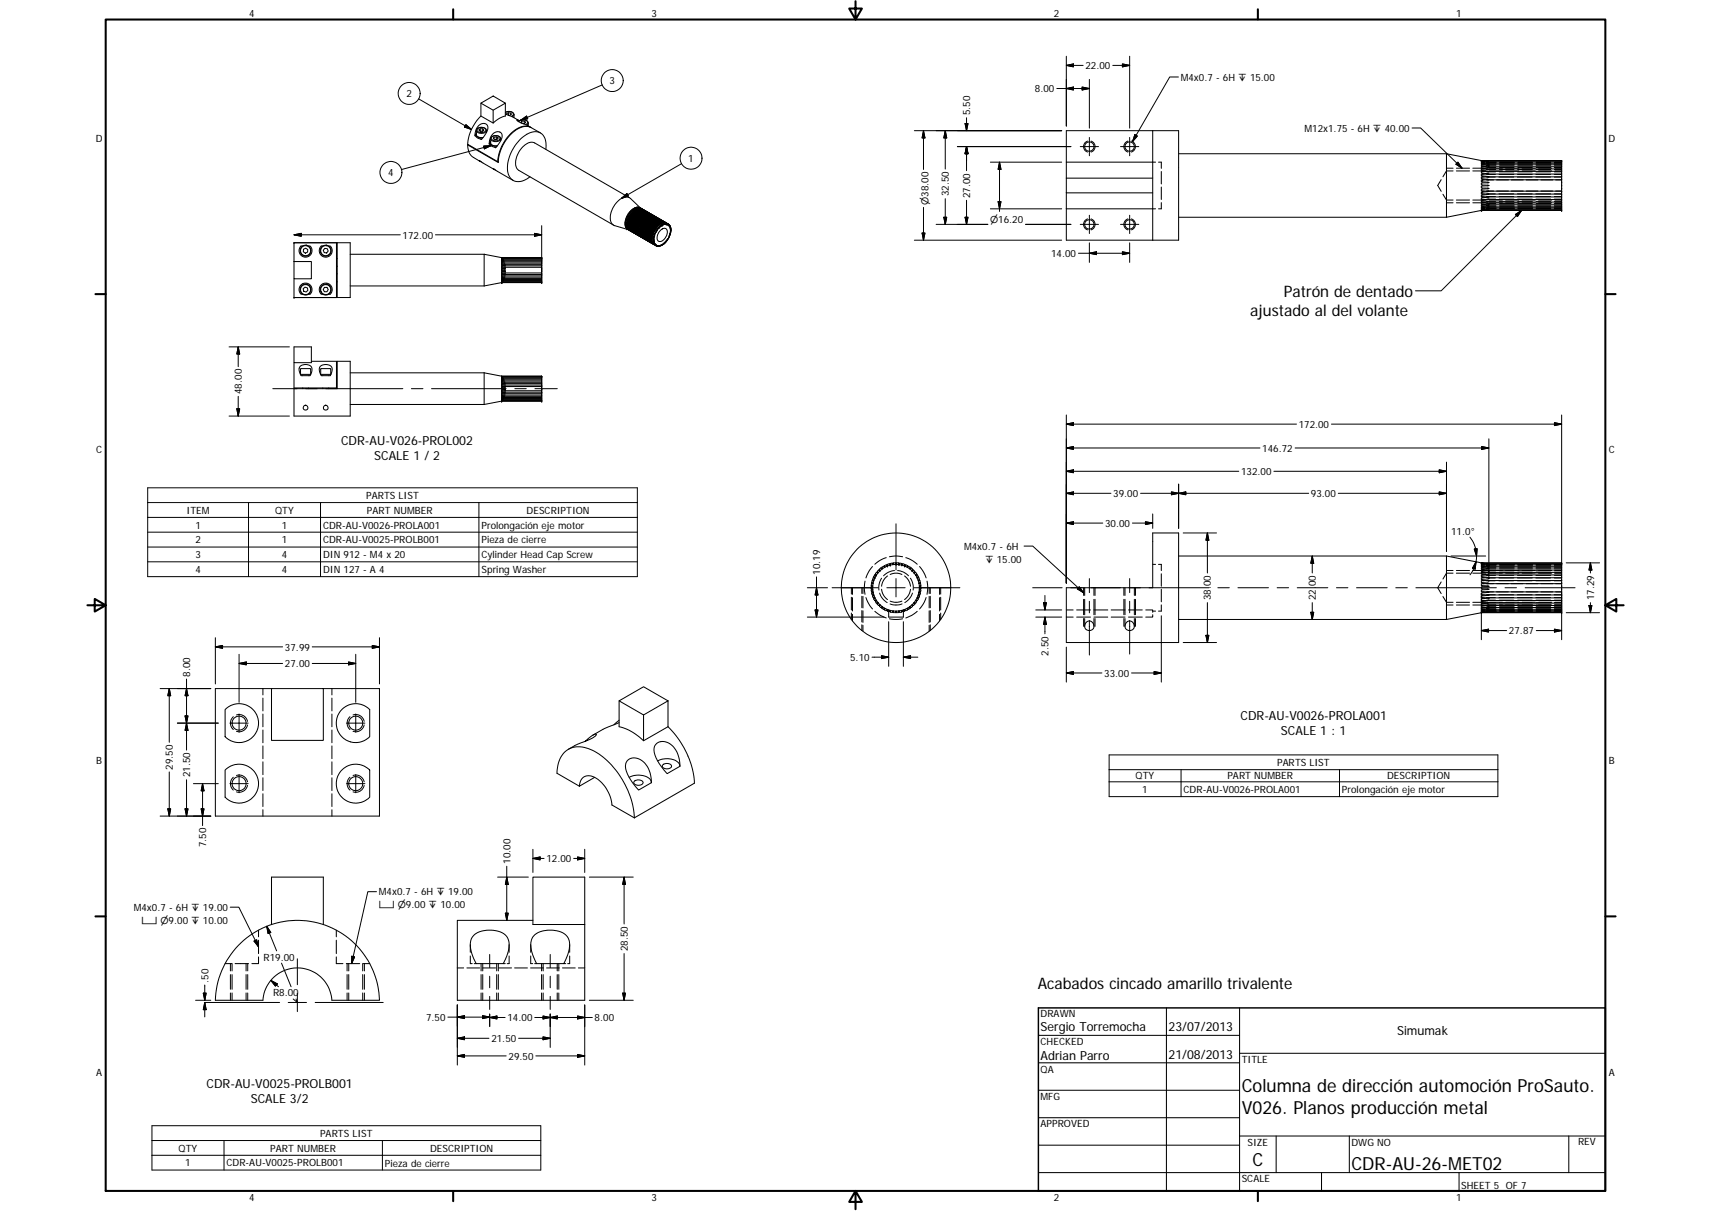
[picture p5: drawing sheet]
<svg xmlns="http://www.w3.org/2000/svg" width="594mm" height="420mm" viewBox="0 0 594 420" stroke-linecap="round" stroke-linejoin="round" font-family="sans-serif">
<defs><g id="words">
<g font-size="6.3">
<text x="431.1" y="379">Columna de dirección automoción ProSauto.</text>
<text x="431.1" y="386.6">V026. Planos producción metal</text>
<text x="434.8" y="404.7">C</text>
<text x="469.2" y="406">CDR-AU-26-MET02</text>
</g>
<g font-size="5.5">
<text x="445.7" y="103.1">Patrón de dentado</text>
<text x="434.1" y="109.7">ajustado al del volante</text>
<text x="360.3" y="343.3">Acabados cincado amarillo trivalente</text>
</g>
<g font-size="4.4">
<text x="118.4" y="154.2">CDR-AU-V026-PROL002</text>
<text x="129.9" y="159.4">SCALE 1 / 2</text>
<text x="430.7" y="249.7">CDR-AU-V0026-PROLA001</text>
<text x="444.8" y="254.9">SCALE 1 : 1</text>
<text x="361.3" y="357.5">Sergio Torremocha</text>
<text x="405.8" y="357.8">23/07/2013</text>
<text x="485.1" y="359.2">Simumak</text>
<text x="361.3" y="367.9">Adrian Parro</text>
<text x="405.8" y="367.3">21/08/2013</text>
<text x="71.7" y="377.3">CDR-AU-V0025-PROLB001</text>
<text x="87.1" y="382.5">SCALE 3/2</text>
</g>
<g font-size="3.5">
<text x="86.6" y="5.8">4</text>
<text x="226.3" y="5.8">3</text>
<text x="365.9" y="5.8">2</text>
<text x="505.6" y="5.8">1</text>
<text x="376.9" y="24">22.00</text>
<text x="211.6" y="29.3">3</text>
<text x="409.9" y="28">M4x0.7 - 6H ↧ 15.00</text>
<text x="141.1" y="33.7">2</text>
<text x="359.3" y="32">8.00</text>
<text x="336.8" y="40.1" transform="rotate(-90 336.8 40.1)">5.50</text>
<text x="452.9" y="45.7">M12x1.75 - 6H ↧ 40.00</text>
<text x="33.2" y="49.4">D</text>
<text x="558.5" y="49.4">D</text>
<text x="239" y="56.2">1</text>
<text x="134.8" y="61.1">4</text>
<text x="329.5" y="68.2" transform="rotate(-90 329.5 68.2)">32.50</text>
<text x="336.8" y="68.7" transform="rotate(-90 336.8 68.7)">27.00</text>
<text x="139.8" y="82.8">172.00</text>
<text x="364.9" y="89.1">14.00</text>
<text x="84" y="136.7" transform="rotate(-90 84 136.7)">48.00</text>
<text x="450.9" y="148.4">172.00</text>
<text x="33.4" y="157.3">C</text>
<text x="438.3" y="156.7">146.72</text>
<text x="558.6" y="157.3">C</text>
<text x="430.9" y="164.8">132.00</text>
<text x="127.2" y="173.1">PARTS LIST</text>
<text x="386.5" y="172.4">39.00</text>
<text x="455.2" y="172.4">93.00</text>
<text x="64.8" y="178.2">ITEM</text>
<text x="95.5" y="178.3">QTY</text>
<text x="127.4" y="178.2">PART NUMBER</text>
<text x="182.8" y="178.3">DESCRIPTION</text>
<text x="67.9" y="183.4">1</text>
<text x="97.8" y="183.4">1</text>
<text x="112.2" y="183.4">CDR-AU-V0026-PROLA001</text>
<text x="167.2" y="183.5">Prolongación eje motor</text>
<text x="383.7" y="182.8">30.00</text>
<text x="503.8" y="185.5">11.0°</text>
<text x="67.9" y="188.5">2</text>
<text x="97.8" y="188.5">1</text>
<text x="112.2" y="188.5">CDR-AU-V0025-PROLB001</text>
<text x="167.2" y="188.6">Pieza de cierre</text>
<text x="334.7" y="190.8">M4x0.7 - 6H</text>
<text x="67.9" y="193.7">3</text>
<text x="97.8" y="193.6">4</text>
<text x="112.2" y="193.7">DIN 912 - M4 x 20</text>
<text x="167.2" y="193.7">Cylinder Head Cap Screw</text>
<text x="67.9" y="198.8">4</text>
<text x="97.8" y="198.8">4</text>
<text x="112.2" y="198.8">DIN 127 - A 4</text>
<text x="167.2" y="198.8">Spring Washer</text>
<text x="284.8" y="199.4" transform="rotate(-90 284.8 199.4)">10.19</text>
<text x="456.9" y="203.4" transform="rotate(-90 456.9 203.4)">00</text>
<text x="420.5" y="208.3" transform="rotate(-90 420.5 208.3)">38.00</text>
<text x="456.9" y="208.3" transform="rotate(-90 456.9 208.3)">22.</text>
<text x="553.5" y="208.3" transform="rotate(-90 553.5 208.3)">17.29</text>
<text x="523.9" y="220">27.87</text>
<text x="98.9" y="225.7">37.99</text>
<text x="364.1" y="227.5" transform="rotate(-90 364.1 227.5)">2.50</text>
<text x="98.9" y="231.4">27.00</text>
<text x="295.2" y="229.3">5.10</text>
<text x="66.1" y="234.8" transform="rotate(-90 66.1 234.8)">8.00</text>
<text x="383.4" y="234.8">33.00</text>
<text x="33.4" y="265.2">B</text>
<text x="60" y="267" transform="rotate(-90 60 267)">29.50</text>
<text x="66.1" y="269.7" transform="rotate(-90 66.1 269.7)">21.50</text>
<text x="443.4" y="265.7">PARTS LIST</text>
<text x="558.6" y="265.2">B</text>
<text x="394.3" y="270.4">QTY</text>
<text x="396.6" y="275.1">1</text>
<text x="411" y="275.1">CDR-AU-V0026-PROLA001</text>
<text x="426.2" y="270.4">PART NUMBER</text>
<text x="466" y="275.3">Prolongación eje motor</text>
<text x="481.6" y="270.4">DESCRIPTION</text>
<text x="71.6" y="294" transform="rotate(-90 71.6 294)">7.50</text>
<text x="177.2" y="299.7" transform="rotate(-90 177.2 299.7)">10.00</text>
<text x="189.7" y="299.1">12.00</text>
<text x="131.5" y="310.6">M4x0.7 - 6H ↧ 19.00</text>
<text x="46.4" y="316">M4x0.7 - 6H ↧ 19.00</text>
<text x="91.5" y="333.3">R19.00</text>
<text x="218" y="330" transform="rotate(-90 218 330)">28.50</text>
<text x="72.4" y="340.9" transform="rotate(-90 72.4 340.9)">.50</text>
<text x="94.8" y="345.7">R8.00</text>
<text x="361.3" y="353">DRAWN</text>
<text x="147.9" y="354.1">7.50</text>
<text x="176.2" y="354.3">14.00</text>
<text x="206.5" y="354.3">8.00</text>
<text x="170.6" y="361.5">21.50</text>
<text x="361.3" y="362.5">CHECKED</text>
<text x="176.6" y="367.6">29.50</text>
<text x="431.1" y="368.7">TITLE</text>
<text x="33.4" y="373.2">A</text>
<text x="361.3" y="372.1">QA</text>
<text x="558.6" y="373.2">A</text>
<text x="361.3" y="381.6">MFG</text>
<text x="111.1" y="394.4">PARTS LIST</text>
<text x="361.3" y="391.2">APPROVED</text>
<text x="62" y="399.5">QTY</text>
<text x="93.8" y="399.5">PART NUMBER</text>
<text x="149.3" y="399.5">DESCRIPTION</text>
<text x="433.2" y="397.5">SIZE</text>
<text x="469.2" y="397.5">DWG NO</text>
<text x="547.9" y="397.4">REV</text>
<text x="64.3" y="404.6">1</text>
<text x="78.7" y="404.7">CDR-AU-V0025-PROLB001</text>
<text x="133.7" y="404.7">Pieza de cierre</text>
<text x="431.1" y="410.2">SCALE</text>
<text x="507.3" y="412.4">SHEET 5 OF 7</text>
<text x="86.6" y="416.7">4</text>
<text x="226.3" y="416.7">3</text>
<text x="365.9" y="416.7">2</text>
<text x="505.6" y="416.7">1</text>
</g>
<g font-size="3.3">
<text x="322.4" y="71.1" transform="rotate(-90 322.4 71.1)">⌀38.00</text>
<text x="343.8" y="77.2">⌀16.20</text>
<text x="342" y="195.2">↧ 15.00</text>
<text x="131.5" y="315.1">⌴ ⌀9.00 ↧ 10.00</text>
<text x="49.1" y="320.5">⌴ ⌀9.00 ↧ 10.00</text>
</g>
</g></defs>
<g fill="none" stroke="#000" stroke-width=".36">
<path d="M167 35.8v4.5l4.2 2.4a9 9 0 0 1 4.3-2.4v-4.5M167 35.8l4.2-2.5 4.3 2.5-4.3 2.4zM171.2 38.2v4.5M175.5 39.6l4.5 2.1M175.5 39a2.07 2.07 0 0 1 3 .8v1M176 39.8l-.1-.4 .6-.3 .9 .2 .1 .5-.8 .3M176.5 39.9l.4 .2M176.5 39.9v.1M176.5 39.1v.8M177.4 39.3v.5M162.4 50.3a4.7 4.7 0 0 0 2 4.3l2.2 1.3M162.6 50.2l-.2 .1"/>
<path d="M165.3 46.7a1.57 1.57 0 0 0 2 1.5M165.3 47.3a1.51 1.51 0 0 1-.1-1.9 2.6 2.6 0 0 1 3.8-2.2 2.8 2.8 0 0 1-.6 3.6l-1.3 1.6-.4-.2M165.4 46.3l-.5 .8M165.4 46.3a1.38 1.38 0 0 0 .5 1.4 1.38 1.38 0 0 0 1.4 .1h.4M166.3 45.1l.4-.4h.9l.4 .4-.4 .5-.9-.1zM166.7 45.5l.4 .1M166.7 45.5h.1M166.7 44.7v.8M167 40.3a15.1 15.1 0 0 0-4.6 9.8l10.4 6 .2-.1M167.2 56.2l-.9-.5 5.2 3.1M167.6 44.7v.8l-.3 .1M168.9 46v-.7a1.94 1.94 0 0 0-1.7-1.1 1.94 1.94 0 0 0-1.8 1.1v1.4a1.85 1.85 0 0 0 2.3 1"/>
<path d="M169.9 50l.5-.9a1.38 1.38 0 0 0 .5 1.4 1.38 1.38 0 0 0 1.4 .2h.3M170.2 49.6a1.53 1.53 0 0 0 2.1 1.5M170.3 50.2l-.4-.2a3.7 3.7 0 0 1 2.9-4.3 1.7 1.7 0 0 1 1.6 1 1.7 1.7 0 0 1-.4 1.9l-1.9 2.7-.4-.3M171.5 47.6l.8-.1 .6 .3-.2 .5-.8 .2-.6-.4zM171.5 47.6v.6M172.2 59.1l-.9-.5 6.9 4M172.3 48.3l.1 .1M172.3 48.3l-.4 .1M172.3 47.5v.8M173.9 48.8v-.7a1.95 1.95 0 0 0-1.8-1 1.95 1.95 0 0 0-1.7 1v1.5a1.79 1.79 0 0 0 2.3 .9M180 42.2a2.07 2.07 0 0 1 3.4 .4v1.1M180.3 41.9l-.9-.3a6.6 6.6 0 0 0 3.7 1.9l1.2 .7"/>
<path d="M181 42.7l-.2-.2 .4-.5h.8l.5 .4-.3 .5h-.6l.4-.1M181.2 42v.7M182 42v.9M184.4 44.3a5.8 5.8 0 0 0-6.8 1.8 15.1 15.1 0 0 0-4.8 10M187.7 46.1l-3.2-1.8a6 6 0 0 0-6.9 2 15.1 15.1 0 0 0-4.6 10.1l-10.6-6.1M189.5 51.8a5.2 5.2 0 0 0-2.2-5.8 6.8 6.8 0 0 0-7 2.7 13.4 13.4 0 0 0-3.8 11.8 4 4 0 0 0 6.5 1.6l1-.8M370.2 56.3v5.5M370.2 56.3v-11h39v38h-39v-10.8M370.2 56.3h31M400.2 45.3v38M402.2 56.3h1v2.1M403.2 59.5v4.3"/>
<path d="M409.2 53.3h93M502.2 53.3l12.1 2.4M502.2 53.3v22.1M504.5 59.3h-2.3l-1.2 2M505.7 59.3h4.5M511.4 59.3h4.5M514.3 55.7l.1 .4 1.2 .2M514.3 55.7h27.9M514.3 55.8l1.1 .2M514.3 55.7l.3 .1M514.4 55.9h.1M514.4 56.2h.1"/>
<path d="M514.6 59.4h27.6M514.6 59.4l-.3 .1 .1 .5 2.5 .4M514.6 59.4l.1 .1M514.7 55.8h.1M514.7 56l.7 .1M514.7 56.2l.7 .2M514.7 57.9h.7M514.7 58.6l.7 .1M514.8 56.7l.6 .1M514.8 57.2l.6 .1M514.8 59.5h.6M514.8 55.8l.6 .1"/>
<path d="M516 56.5l.7 .1M516 56.9l.7 .1M516 57.4l.7 .1M516 58l.7 .1M516 58.7l.7 .1M516 59.6h3.3M516 56l.7 .2zM516 56.1l.5 .1M516 56.4l.7 .1M516.1 56.8l.6 .1M516.2 57.3l.5 .1M516.3 57.9l.4 .1"/>
<path d="M516.5 58.6l.2 .1M516.5 56.2l.2 .1M516.5 56.3h.2M516.8 58.8h2.5M516.8 56.2h.1M516.9 56.3h.1M516.8 56.6h.1M516.8 57.4v.1M516.8 58l.1 .1M516.8 58.7l.1 .1M516.8 56.5l.1 .1M516.8 56.9v.1"/>
<path d="M516.9 59.5h.1M516.9 57.5h2.5M516.9 57h2.5M516.9 56.6h2.5M516.9 58.1h.1M516.9 58.1h2.5M516.9 58.8h.1M516.9 59.5v.1M516.9 58.8h-.1M516.9 59.6h-.1M516.9 56.6h.1M516.9 56.4h2.5"/>
<path d="M517.1 59.3h4.5M520.5 59.6h5.1M520.6 58.8h5.1M520.6 58.1h5.1M520.7 57.5h5M520.7 57h5.1M520.7 56.4h5.1M520.7 56.6h5.1M522.8 59.3h4.6M526.9 59.6h5.1M526.9 58.8h5.2M527 58.1h5.1"/>
<path d="M527 57.5h5.1M527 57h5.1M527 56.4h5.1M527 56.6h5.1M528.5 59.3h4.6M533.3 59.6h5.1M533.3 58.8h5.1M533.3 58.1h5.1M533.4 57h5M533.4 57.5h5M533.4 56.4h5M533.4 56.6h5"/>
<path d="M534.2 59.3h4.6M539.7 59.6h2.5M539.7 58.8h2.5M539.7 58.1h2.5M539.7 56.4h2.5M539.7 56.6h2.5M539.7 57h2.5M539.7 57.5h2.5M539.9 59.3h2.3M542.2 55.7v.5M542.2 56.2v.4M542.2 56.6v.4"/>
<path d="M542.2 56.6h-27.9l.1 .4 1.5 .2M542.2 57.2h-27.9l.3 .4 1.5 .3M542.2 57.8l-27.9 .1 .1 .4 1.9 .3M542.2 58.6h-27.9l.1 .5 2.4 .4M542.2 55.7h.1M542.2 55.8l-27.9 .1M542.2 57.5v2.9M542.2 58.6h.1M542.2 59.4v.1M542.2 57v.5M542.2 56.2h-27.9l.1 .3 1.3 .2M217.2 78.8h.1"/>
<path d="M217.3 78.8l9.8 5.7M217.4 79.1h.1M217.5 79.1l9.8 5.7M217.6 78.5l-.5-.2 9.9 5.9M217.6 78.8l-.4-.1v.1M217.7 79.1h-.3M217.7 79.3l-.2-.1 10 5.9M217.7 79.3h.1M217.7 78.1l-.7-.2 9.9 5.9M217.9 79.5l9.9 5.7M217.9 77.7l-.9-.2v.2l9.9 5.7M218.1 77.4l-1.1-.4v.3l9.9 5.7"/>
<path d="M218.2 76.9l-1.1-.4v.3l9.8 5.7M218.4 76.4l-1.2-.4 .1 .4 9.7 5.6M218.5 75.9h.1M218.5 68.6l-32.9-19a3.9 3.9 0 0 0-4.5 1.8 6.5 6.5 0 0 0-1.5 7.3l33.4 19.4M218.5 76l-1-.5-.1 .3 9.8 5.7M218.5 75.9v.1M218.8 75.5l-1.1-.5-.2 .3 9.9 5.7M218.8 75.5l-1-.7 .2-.3 1 .6-.9-.7 .1-.3 1.1 .5-.9-.6 .1-.3 9.9 5.7M218.8 75.5h.1M219.6 74.3h.1M219.6 74.2l-.9-.7 .2-.2 9.8 5.7M219.6 74.2v.1"/>
<path d="M219.9 73.9l-.8-.7 .1-.3 9.9 5.7M220.3 73.5l-.9-.8 .3-.1 9.8 5.7M220.5 73.1l-.7-.6 .2-.2 9.8 5.7M220.8 72.8l-.6-.6h.2l9.8 5.6M221 72.5l-.5-.5 10.1 5.7M221.3 72.3l-.4-.4 10.1 5.7M221.4 71.9h.1M221.4 71.9l.1 .2M221.5 71.9l9.8 5.7M221.8 71.9h.1M221.8 71.9v.2M221.8 71.9l9.8 5.7"/>
<path d="M222 72l9.9 5.7M222.2 72.1l9.9 5.6M222.4 72.2l-3.5-3.4a3.4 3.4 0 0 0-4.7 1.4 6.9 6.9 0 0 0-1.8 7.3l.7 .7 5 1.5M228.2 79.6h.1M228.2 79.6l-.5 1M228.3 79.4l-.1 .2M228.3 79.4h.1M228.4 79.4h.1M228.6 79.3l-.1 .1M228.7 79l-.1 .3M228.8 79h-.1M229.1 78.6h.1"/>
<path d="M229.1 78.6l-.3 .4M229.1 78.6l.1 .1M229.2 78.7h.1M229.2 78.5v.2M229.3 78.4l-.1 .1M229.4 79.8a1.27 1.27 0 0 1 1.7-.5 1.27 1.27 0 0 1 .5 1.7 2.74 2.74 0 0 1-3 2.7 2.86 2.86 0 0 1 .8-3.9zM229.4 78.3h.1M229.4 78.3l-.1 .1M229.5 78.3v.1M229.5 78.4h.1M229.6 78.4h.1M229.8 78h.1"/>
<path d="M229.8 78l-.2 .4M230.2 77.8l-.4 .2M230.2 77.8v.1M230.2 77.9v.1M230.2 78h.1M230.3 77.9v.1M230.6 77.9h.1M230.6 77.7v.2M230.6 77.7l-.3 .2M231 77.8h.1M231 77.6h.1M231 77.6l-.1 .1"/>
<path d="M231 77.6l-.4 .3M231 77.7v.1M231.3 77.8h.1M231.3 77.6v.1M231.3 77.6l-.3 .1M231.3 77.7v.1M231.6 77.8h.1M231.6 77.6l-.3 .1M231.6 77.6v.2M231.9 77.9h.1M231.9 77.7h.1M231.9 77.7l-.3 .1"/>
<path d="M232 77.7l-.1 .2M232.1 77.7l-.2 .2M232.1 77.7l.1 .2M232.2 77.9l-.1 .2 .2-.1M232.2 77.9h.1M232.3 78.3h.1M232.3 78l.2 .2M232.4 78.3h.1M232.4 78.1v.2M232.5 78.6h.1M232.5 78.2h.1M232.5 78.2l-.1 .1"/>
<path d="M232.5 78.2l.1 .2M232.6 78.4l.1 .1M232.6 78.4l-.1 .2M232.7 78.5h.1M232.7 78.5l-.1 .1M232.7 78.5v.4l.1-.1M232.7 78.7l.1 .1M232.8 79.2h.1M232.8 80h.1M232.8 79.6h.1M232.8 78.8h.1M232.8 79.1l.1 .1"/>
<path d="M232.8 80l.2 .1M232.8 79.5l.2 .1M232.8 78.8v.4M232.9 79.2l-.1 .4M233 79.6h.1M233 79.6h-.2M233 79.6l-.2 .4M370.2 66.9v5.6M370.2 61.8h30M370.2 61.8v5.1M370.2 72.5h31M370.2 66.9h30"/>
<path d="M403.2 70.3v2.2h-1M403.2 64.9v4.3M409.2 75.4h93M500.4 62.3l-1.2 2 1.2 2.1M501 67.4l1.2 2h2.3M505.7 69.4h4.5M511.4 69.4h4.5M514.3 73h27.9M514.3 73h.1M514.3 73l-12.1 2.4M514.4 72.5h.1M514.4 71.5h27.8"/>
<path d="M514.5 70.9h27.7M514.5 72.8h-.1M514.6 71.5h-.2M514.6 70.8l-.1 .1M514.7 72.7h.7l-1.1 .3M514.8 62.4h.6M514.8 60.4h.6M514.8 61.4h.6M514.8 72.9h-.1M515.4 66.3h-.6M515.4 67.3h-.6M515.4 68.3h-.6"/>
<path d="M515.4 69.2h-.6M515.4 70l-.7 .1M515.4 70.8h-.6M515.4 71.4l-.7 .1M515.4 71.9l-.6 .1M515.4 72.3l-.7 .2M515.4 72.8l-.6 .1M515.6 72.4l-1.3 .4h27.9M515.7 72l-1.3 .2-.1 .3h27.9M515.9 71.5l-1.5 .3-.1 .3h27.9M516 60.5h3.2M516 61.4h3.2"/>
<path d="M516 72.7l.7-.2-.7 .2M516.1 70.8l-1.7 .3v.4M516.4 70.1l-2.1 .4 .2 .4M516.4 70.1h.1M516.5 72.5l-.5 .1M516.7 69.2l-2.3 .4-.1 .5h27.9M516.7 69.9l-.7 .1M516.7 70l-.2 .1M516.7 70.6l-.7 .1M516.7 70.7l-.4 .1M516.7 71.2l-.7 .1M516.7 71.3l-.5 .1"/>
<path d="M516.7 71.7l-.7 .1M516.7 71.8l-.6 .1M516.7 72.1l-.7 .1M516.7 72.2l-.7 .1M516.7 66.3l.2 .1M516.8 69.9h2.5M516.8 71.2h.1M516.8 71.7h.1M516.9 72.3h.1M516.9 72.5h.1M516.8 67.3h.1M516.8 68.2l-2.4 .5-.1 .5h27.9"/>
<path d="M516.8 69.1l.1 .1M516.8 69.9h.1M516.9 71.2h2.5M516.9 71.7h2.5M516.9 72.1h2.5M516.9 63.4l-2.5 .1v.6l2.5 .3-2.6 .2 .1 .6 2.5 .2M516.9 65.4l-2.5 .2-.1 .7h27.9M516.9 66.4l-2.5 .3-.1 .6h27.9M516.9 67.4l-2.5 .3-.1 .6h27.9M516.9 61.3v.1M516.9 62.3h.1M516.9 63.3v.1"/>
<path d="M516.9 65.4h.1M516.9 66.4h.1M516.9 67.3v.1M516.9 62.3l-.2 .1M516.9 69.9v.1M516.9 70h-.1M516.9 70.6l-.1 .1M516.9 71.2h.1M516.9 60.4h.1M516.9 71.2l-.1 .1M516.9 60.4l-.1 .1M516.9 71.7h.1"/>
<path d="M516.9 72.1h-.1M516.9 71.7l-.1 .1M516.9 61.4h-.1M516.9 72.1l-.1 .1M516.9 72.3h2.5M517.1 69.4h4.5M519.2 67.3h-3.2M519.2 68.2l-3.2 .1M519.3 69.1l-3.3 .1M519.4 70.6h-2.5M520.4 61.4h5.2M520.4 67.3h5.2"/>
<path d="M520.5 60.5h5.1M520.5 68.2h5.1M520.5 69.1h5.1M520.6 69.9h5.1M520.6 70.6h5.1M520.7 71.2h5M520.7 71.7h5.1M520.7 72.1h5.1M520.7 72.3h5.1M522.8 69.4h4.6M526.9 61.4h5.1M526.9 67.3h5.1"/>
<path d="M526.9 60.5h5.1M526.9 68.2h5.1M526.9 69.1h5.1M526.9 69.9h5.2M527 70.6h5.1M527 71.2h5.1M527 71.7h5.1M527 72.1h5.1M527 72.3h5.1M528.5 69.4h4.6M533.2 61.4h5.2M533.2 67.3h5.2"/>
<path d="M533.3 60.5h5.1M533.3 68.2h5.1M533.3 69.1h5.1M533.3 69.9h5.1M533.3 70.6h5.1M533.4 71.2h5M533.4 71.7h5M533.4 72.1h5M533.4 72.3h5M534.2 69.4h4.6M539.7 60.5h2.5M539.7 69.9h2.5"/>
<path d="M539.7 70.6h2.5M539.7 69.1h2.5M539.7 68.2h2.5M539.7 67.3h2.5M539.7 71.2h2.5M539.7 71.7h2.5M539.7 72.1h2.5M539.7 72.3h2.5M539.9 69.4h2.3M542.2 64.5v.8M542.2 60.4v.9M542.2 60.4h-27.9l.3 .6 2.3 .3"/>
<path d="M542.2 61.4h-27.9l.3 .6 2.3 .3M542.2 64.2v.3M542.2 64.2h.1M542.2 64.5h.1M542.2 71.2v.5M542.2 72.3v.2M542.2 65.3v.1M542.2 65.4v2M542.2 67.4v.9M542.2 68.3h.1M542.2 68.3v2.9M542.2 71.7v.4"/>
<path d="M542.2 72.1v.1M542.2 72.2v.1M542.2 72.5v.3M542.2 72.8v.2M542.2 73h.1M542.2 60.4h.1M542.2 61.4h-2.5M542.2 61.3v2M542.2 62.5h-27.9l.1 .6 2.5 .2M542.2 63.4h.1M542.2 63.5v.7M542.2 63.3v.2"/>
<path d="M102.1 90.7v-6.5h19.5v19h-19.5v-6.5M102.1 90.7h6v6h-6zM105.1 85.3h-.6a2.25 2.25 0 0 0 0 3.2 2.25 2.25 0 0 0 3.2 0 2.25 2.25 0 0 0-.1-3.2h-.5M105.4 86.5l.7-.4 .8 .5-.1 .9-.8 .3-.7-.4zM106.3 98.6h.2M106.3 85.1v.1M106.3 98.6v.1M106.3 85.1h.2M106.3 98.6a1.9 1.9 0 0 0-2.1 2.4 1.9 1.9 0 0 0 3.1 .8 1.9 1.9 0 0 0-.8-3.2M106.3 85.1a1.92 1.92 0 0 0-1.9 2.7 1.92 1.92 0 0 0 3.3 .3 1.92 1.92 0 0 0-1.2-3M106.5 85.1v.1M106.5 98.6v.2"/>
<path d="M112.1 85.3h-.6a2.25 2.25 0 0 0 0 3.2 2.25 2.25 0 0 0 3.2 0 2.25 2.25 0 0 0 0-3.2h-.6M112.6 99.7h.9l.5 .8-.5 .7h-.9l-.4-.7zM112.8 86.2l.8 .1 .4 .8-.6 .7-.8-.2-.4-.8zM113.3 98.6h.1M113.3 85.1v.1M113.3 98.6v.1M113.3 85.1h.1M113.3 98.6a1.9 1.9 0 0 0-2 2.5 1.9 1.9 0 0 0 3.2 .7 1.9 1.9 0 0 0-.7-3.1l-.4-.1M113.3 85.1a1.91 1.91 0 0 0-1.9 2.7 1.91 1.91 0 0 0 3.3 .3 1.91 1.91 0 0 0-1.3-3M113.4 85.1v.1M113.4 98.6v.2M116.8 89.7h.3"/>
<path d="M116.8 92.4h.3M116.8 95h.3M116.8 97.8h.3M116.8 84.2v19M117.1 84.2v19M121.6 88.2h46.5M121.6 99.2h46.5M168.1 88.2v11M168.1 88.2l6.1 1.2M174.2 97.8h13.9M174.2 98l-6.1 1.2M174.2 89.4h13.9"/>
<path d="M174.2 96.6h.1M174.2 89.4h.1M174.2 97h.1M174.2 97.3h.1M174.2 97.6h.1M174.2 89.4v.4l.5 .1M174.2 90.5l.2 .2 .7 .1M174.2 89.4l.2 .1M174.2 89.6h.3M174.2 97.3h13.9M174.2 97.6h13.9M174.2 98h.1"/>
<path d="M174.2 97h13.9M174.2 90.4h13.9M174.2 90.4v.1M174.2 96.6h13.9M174.4 97.9l-.2 .1M174.5 97.8l-.3 .1h13.9M174.7 97.6l-.5 .1v.3M174.8 97.3l-.6 .3M175 97l-.8 .3M175.1 96.6l-.9 .2v.2M175.3 96.2l-.9 .1-.2 .3M175.4 95.7l-1.2 .2v.2l13.9 .1"/>
<path d="M175.5 93.7l-1.3 .1v.4h1.3l-1.3 .2v.3h13.9M175.5 93.2l-1.3 .1v.3l1.3 .1M175.5 92.2h.1M175.5 92.7h.1M175.5 93.2h.1M175.5 93.7h.1M175.5 94.7l-1.3 .2v.3h13.9M175.5 95.2l-1.3 .2v.3h13.9M175.5 94.7h.1M188.1 94.2h.1M188.1 94.2v.1M188.1 94.1v.1"/>
<path d="M188.1 94.3v.1M188.1 94.7h.1M188.1 94.7v.1M188.1 94.9h.1M188.1 95.2h.1M188.1 95.2v.1M188.1 95.4h.1M188.1 95.9h.1M188.1 96.3v.1M188.1 96.7v.1M188.1 97.1h.1M188.1 97.4h.1"/>
<path d="M188.1 97.6v.1M188.1 97.8h.1M188.1 97.8v.1M188.1 97.9l-13.9 .1M188.1 89.4l-13.9 .1M188.1 89.6h.1M188.1 89.6h-13.9M188.1 89.4v.4M188.1 89.8v.1M188.1 90h.1M188.1 90.3v.1M188.1 90.7h.1"/>
<path d="M188.1 89.9v1.4M188.1 91.5v.1M188.1 92v.1M188.1 92.2h.1M188.1 92.2v.1M188.1 92.5v.1M188.1 92.6v.1M188.1 92.7v.1M188.1 93v.1M188.1 93.2h.1M188.1 93.2v.1M188.1 93.3h.1"/>
<path d="M188.1 89.9h-13.9l.6 .2M188.1 90.1h-13.9l.8 .3M188.1 90.8l-13.9 .1 .1 .2 .9 .2M188.1 91.3h-13.9v.2l1.2 .2M188.1 91.7l-13.9 .1v.2l1.3 .2M188.1 92.2l-13.9 .1v.2l1.3 .2M188.1 92.7l-13.9 .1v.3l1.3 .1M188.1 93.6v.1M188.1 93.7v.1M188.1 93.8v.1M188.1 91.3v1.9M188.1 93.3v4.7h-13.9"/>
<path d="M226.9 83v.4M226.9 83.4v.4M226.9 82.4v.1M226.9 82.5h.2M227 82.2l-.1 .2M227 84.2h.1M227 82.2h.1M227 83.8h.1M227 82.6l-.1 .4M227 82h.2M227 83.8h-.1M227.1 83.8l-.1 .4"/>
<path d="M227.1 82.5h.1M227.1 83.8h.1M227.1 82.5l-.1 .1M227.1 84.1h.1M227.1 84.1l-.1 .1M227.2 82h.1M227.2 82v.1M227.2 84.1h.1M227.2 84.1v.4M227.2 82.1l-.2 .1M227.2 81.5h.1M227.2 81.5l-.2 .5"/>
<path d="M227.3 84.4l-.1 .1M227.3 84.4v.1M227.3 84.5v.3M227.4 81h.1M227.4 81l.1 .1M227.5 81.1h.1M227.5 81.1l-.3 .4M227.5 84.7l-.2 .1M227.5 84.7h.1M227.5 84.7v.4M227.5 80.7l-.1 .3M227.5 85v.1"/>
<path d="M227.5 80.7h.1M227.7 84.9l-.2 .1M227.7 84.9h.1M227.7 80.7h-.2M227.7 80.6h.1M227.7 84.9l.1 .3M227.7 80.6v.1M227.8 85.2l.1 .1M227.8 85.2h.1M227.9 85.3h.2M227.9 85.1h.1M227.9 85.1l-.1 .1"/>
<path d="M228 85.1l-.1 .2M228.1 85.3l.1 .1M228.2 85.2l-.1 .1M228.2 85.4h.1M228.2 85.2v.2M228.2 85.2h.1M228.4 85.4h-.1M228.4 85.4h.1M228.5 85.4h.1M228.5 85.2l.1 .1M228.5 85.2l-.1 .2M228.5 85.4h.2"/>
<path d="M228.6 85.3l-.1 .1M228.8 85.4h-.1M228.8 85.4h.1M228.8 85.2v.2M228.8 85.2h.1M228.8 85.2l.1 .2M229.1 85.3h.1M229.2 85.2l-.3 .2M229.2 85.2h.1M229.2 85.3h.1M229.2 85.2v.1M229.4 85.3h-.1"/>
<path d="M229.5 85.2l-.1 .1M229.5 85.1l.1 .1M229.5 85.1v.1M229.5 85v.1M229.5 85h.1M229.6 85h.1M229.6 85v.2M229.8 85.1l-.2 .1M229.8 85v.1M229.9 84.9l-.1 .1M229.9 84.9l.1 .1M229.9 84.8h.1"/>
<path d="M229.9 84.8v.1M229.9 84.8l.1 .2M230.2 84.7l-.2 .3M230.2 84.6l.2 .1M230.3 84.6h.1M230.3 84.6l-.1 .1M230.3 84.6l.1 .1M230.4 84.7h.1M230.6 84.3l.1 .1M230.6 84.3l-.2 .4M230.7 84.4h.1M230.9 84.1l.1 .1"/>
<path d="M231 84.2h.1M231 84l-.1 .1M231 84.2l-.2 .2M231 84h.1M231.3 83.6l-.3 .4M231.3 83.6h.1M231.6 83.2l-.3 .4M231.6 83.2h.1M232.1 82.4l-.5 .8M232.1 82.4h.1M232.3 81.9l-.2 .5M232.4 81.9h-.1"/>
<path d="M232.4 81.9h.1M232.5 81.4l.1 .1M232.5 81.4h.1M232.5 81.8l-.1 .1M232.5 81.8h.1M232.6 81.5h.1M232.6 81.5l-.1 .3M232.7 81h.1M232.7 80.9l.1 .1M232.8 81h.1M232.8 80.5h.1M232.8 80v.1"/>
<path d="M232.8 81l-.3 .4M232.8 80.9l-.1 .1M232.8 80.8v.1M232.9 80.5h.1M232.9 80.5l-.1 .3M233 80l-.1 .5M233 80l-.2 .1M105.1 102.1h-.6a2.24 2.24 0 0 1 0-3.2 2.24 2.24 0 0 1 3.2 0 2.24 2.24 0 0 1-.1 3.2h-.5M105.3 100.2l.6-.6 .8 .3 .2 .8-.6 .6-.8-.3zM112.1 102.1a1.49 1.49 0 0 1-1.3-1.8 2.25 2.25 0 0 1 3.2-1.9 2.25 2.25 0 0 1 .7 3.7h-.6M102.1 134.9h15v-9.6h4.5v19.1h-19.5zM102.1 120.4h6v5.4h-6z"/>
<path d="M104.1 127.2a2.72 2.72 0 0 1 4.2 .5l-.2 1.6a1.05 1.05 0 0 1-.5 1 1.05 1.05 0 0 1-1.1 0h-1.4a1.05 1.05 0 0 1-1-1 2.19 2.19 0 0 1 0-2.1zM104.4 128l3.4-.1 .1 2h-3.6zM105.1 134.6v.3M107.1 134.6v.3M108.1 125.3h8.7v9.3h-14.7v-8.8M111.2 127.1a2.68 2.68 0 0 1 4.1 .6v.9a1.54 1.54 0 0 1-2.1 1.7h-.6a1.45 1.45 0 0 1-1.7-1.7l-.1-.6zM111.3 129.9h3.6M111.4 129.9l.1-2h3.2l.1 2M112.1 134.6v.3M114.1 134.6v.3M121.6 129.3h46.5M168.1 129.3v11"/>
<path d="M168.1 129.3l6.1 1.2M174.2 139.2l-6.1 1.1M174.2 130.5l.1 .1M174.2 130.5h13.9M174.2 130.7h13.9M174.2 139h13.9M174.2 131.8h.1M174.2 131.8v.2l1 .2M174.2 132.2h.1M174.2 132.2v.2l1.2 .2M174.2 139.1h13.9M174.2 130.5v.3"/>
<path d="M174.2 130.6l.2 .1M174.2 130.8l.4 .1M174.2 137.5h.1M174.2 137.9h.1M174.2 138.3h.1M174.2 131.8h13.9M174.2 137.9h13.9M174.2 138.3h13.9M174.2 132.2h13.9M174.2 137.5h13.9M174.3 139.1h-.1M174.4 139l-.2 .1"/>
<path d="M174.6 138.8l-.4 .1v.3M174.7 138.6l-.5 .2h13.9M174.9 138.3l-.7 .3h13.9M175 137.9l-.8 .1v.3M175.2 137.5l-1 .2v.2M175.3 135.6h.2M175.4 137.1l-1.2 .1v.3M175.4 136.6l-1.2 .2v.3h13.9M175.4 136.1h.1M175.5 133.6h-.1M175.5 134.1h-.2M175.5 135.1l-1.3 .1v.3l13.9 .1"/>
<path d="M175.5 135.6l-1.3 .2v.3h13.9M175.5 136.1l-1.3 .2v.3h13.9M175.5 134.1h.1M175.5 135.1h.1M175.5 135.6h.1M188.1 130.5v.1M188.1 130.6v.1M188.1 130.7h.1M188.1 130.8v.1M188.1 130.9v.2M188.1 131.1v.3M188.1 131.4v.4"/>
<path d="M188.1 132v.1M188.1 132.1v.1M188.1 132.4v.1M188.1 132.9h.1M188.1 133.1h.1M188.1 133.4h.1M188.1 133.5v.1M188.1 133.6h.1M188.1 133.9v.1M188.1 134v.1M188.1 134.1v.1M188.1 134.5h.1"/>
<path d="M188.1 134.5v.1M188.1 134.6v.1M188.1 134.7v3.9M188.1 135h.1M188.1 135.1h.1M188.1 135.1v.1M188.1 135.2v.1M188.1 135.5v.1M188.1 135.6v.1M188.1 135.7v.1M188.1 136.1h.1M188.1 136.1v.1"/>
<path d="M188.1 136.2v.1M188.1 136.6h.1M188.1 136.6v.1M188.1 136.7v.1M188.1 137.2v.1M188.1 137.6v.1M188.1 138v.1M188.1 138.4h.1M188.1 138.6v.2M188.1 138.8v.1M188.1 138.9h.1M188.1 139v.1"/>
<path d="M188.1 139.1h.1M188.1 130.9h-13.9l.5 .2M188.1 131.1h-13.9l.7 .3M188.1 131.4h-13.9v.2l.8 .2M188.1 132.6h-13.9v.3l1.2 .2M188.1 133.1h-13.9v.3l1.3 .2M188.1 133.6h-13.9v.3l1.3 .2M188.1 134.1l-13.9 .1v.3l1.3 .1-1.3 .1v.3l1.3 .1M188.1 130.5v.3M188.1 131.8v.2M188.1 132.2v2.4M188.1 138.9v.3"/>
<path d="M121.6 140.3h46.5M303 196.6l-1.1 1.4-1.2 2.5M303.4 200h.1M303.5 199.8l-.1 .2M303.9 199.5l-.3 .2M304 199.6h.1M304.1 198.9v.4M304.1 199.3l.1 .3M304.2 199.6h.1M304.5 198.7l-.3 .1M304.6 198.7h.2M304.8 198.1l-.1 .3"/>
<path d="M304.8 198.5l.1 .1M304.9 198.7h.1M304.9 198.6h.1M305 197.8h.1M305 197.8l-.1 .2M305.1 197.8h.1M305.1 197.8l.1 .1M305.3 197.9l.2 .1M305.4 197.5v.2M305.4 197.4v.1M305.5 197.7v.3M305.5 198h.1"/>
<path d="M305.5 197.3l-.1 .1M305.9 197.1l-.2 .1M305.9 197.1h.1M305.9 197.1l.1 .1M306.1 197.3h.2M306.2 196.8l.1 .2M306.3 196.8h-.1M306.3 197.3h.1M306.3 197.1l.1 .1M306.4 197.3h-.1M306.4 197.2h.1M306.4 196.7l-.1 .1"/>
<path d="M306.6 196.6h.3M307 196.7l.2 .1M307.1 196.3l.1 .1M307.2 196.8h.1M307.2 196.6v.1M307.2 196.7h.1M307.3 196.2l-.1 .1M307.7 196l-.2 .1M307.7 193.5l-2.4 1.1-1.5 1.2M307.8 196h.1M307.8 196v.1M307.9 196.2l.1 .1"/>
<path d="M308 196.3h.1M308.1 196.3h.1M308.1 195.8l.1 .2M308.2 196.3h-.1M308.2 199.8a5 5 0 0 0-2.1 3.6M308.2 196.1v.2M308.2 195.8h.1M308.3 195.7l-.1 .1M308.5 195.7l.4 .1M308.8 193.2l1.9-.3 2.7 .3M308.9 195.9l.1 .1M309 196h.1"/>
<path d="M309.1 199.3a4.7 4.7 0 0 1 4.1 0M309.2 195.6v.1M309.2 195.5v.1M309.2 195.8l-.1 .2M309.2 195.5h.1M309.4 195.5h-.2M309.6 195.4l.3 .2M309.9 195.7l.1 .1M310 195.8h.1M310.1 195.8h.1M310.2 195.8h-.1M310.2 195.6v.2"/>
<path d="M310.2 195.4v.1M310.5 195.3h-.2M310.7 195.3h.1M310.8 195.3h.1M310.9 195.3l.1 .2M311 195.6v.1M311.1 195.8h.1M311.2 195.6l-.1 .2M311.3 195.3l-.1 .2M311.3 195.3h.1M311.4 195.3h.2M311.7 195.3h.3"/>
<path d="M312 195.4h.1M312 195.6l.1 .2 .2-.1M312 195.4v.1M312.6 195.4l-.3 .2M312.8 195.5h.2M313 195.5h.1M313 195.5v.2M313 195.8v.2M313.1 196h.1M313.2 196h.1M313.3 196h-.1M313.3 195.9v.1"/>
<path d="M313.4 195.7v.1M313.4 195.6v.1M313.5 195.6h.1M313.5 195.6l.2 .1M313.9 195.7l.1 .1M314 196.3h.1M314 195.8h.1M314 196.1v.2M314.1 199.8a5.1 5.1 0 0 1 2 3.6M314.1 195.8v.2M314.1 196.3h.1M314.3 196.3h-.1"/>
<path d="M314.3 196.2v.1M314.5 193.5l2.4 1.1 1.6 1.2M314.7 196.1h-.3M314.9 196.2l.1 .2M315 196.8h.1M315 196.6v.1M315.2 196.8h-.1M315.2 196.7v.1M315.7 196.6h-.4M315.8 196.7l.2 .1M315.8 197.3h.1M315.8 197.2h.1"/>
<path d="M315.9 197.3v.1M315.9 197.1l-.1 .1M316 196.9l-.1 .1M316 196.8v.1M316.1 197.3l-.1 .1M316.3 197.1l-.1 .1M316.3 197.1h.1M316.4 197.1h.1M316.4 197.1l.2 .1M316.7 197.3l.1 .1M316.7 197.7v.3M316.8 197.4l.1 .1"/>
<path d="M316.8 198h.1M316.9 197.5l-.1 .2M316.9 197.9l-.1 .1M317.2 197.8l-.2 .1M317.2 197.8h.1M317.2 197.8l.1 .2M317.3 198.7h.1M317.4 198.7h.1M317.4 198.6h-.1M317.5 198.5l-.1 .1M317.5 198.1v.3M317.6 198.7h-.2"/>
<path d="M317.8 198.6l-.1 .1M317.9 198.6h-.1M317.9 198.6h.1M318 198.6l.1 .2M318 199.6h.1M318.1 199.3l-.1 .3M318.2 198.9l.1 .2M318.2 199.6h-.1M318.3 199.1l-.1 .2M318.4 199.5h-.1M318.4 199.5h.1M318.5 199.5l.1 .2"/>
<path d="M318.7 199.8l.1 .2M318.8 200h.1M319.3 196.6l1.5 2.1 .8 1.8M400.2 195.8h1M402.2 195.8h1v2.2M403.2 199.1v4.3M409.2 192.9h93M502.2 192.9v22M502.2 192.9l13 2.5M504.5 198.9h-2.3l-1.2 2M505.7 198.9h4.5M511.4 198.9h4.5"/>
<path d="M514.3 195.3v.2l1.2 .2M514.3 195.3h27.9M514.3 195.3h.2M514.3 195.3l1.1 .3M514.4 195.6h.1M514.4 196h27.8M514.4 196v.3l1.4 .2M514.4 196h.1M514.4 197.1h27.8M514.4 197.1l-.1 .3 1.9 .4M514.4 197.1h.2M514.5 197.8h27.7"/>
<path d="M514.5 197.8l-.2 .4 2.2 .4M514.5 197.8h.1M514.7 195.3l.7 .2M514.7 195.6l.7 .2M514.7 196l.7 .1M514.7 196.5l.7 .1M514.7 198.6l.7 .1M514.8 197.1l.6 .1M514.8 197.8l.6 .1M514.8 199.5h.6M516 195.9l.7 .1M516 196.2l.7 .1"/>
<path d="M516 196.7l.7 .1M516 197.3h.7M516 197.9l.7 .1M516 198.7l.7 .1M516 199.6h.7M516 195.6l.5 .1M516 195.7l.5 .1M516 195.8l.7 .1M516.1 195.6l.8 .2M516.1 196.2l.6 .1M516.2 196.6l.5 .1M516.3 197.2h.4"/>
<path d="M516.4 197.8l.3 .1M516.5 198.6h.1M516.5 195.7h.2M516.5 198.6h.2M516.5 195.7l.2 .1M516.7 199.6h2.6M516.8 198.8h2.5M516.8 195.7l.1 .1M516.8 195.8h.1zM516.8 196h2.6M516.8 196.3h.1M516.8 198h2.6"/>
<path d="M516.8 198.7h.1M516.8 199.5h.1M516.8 196h.1M516.8 196.7l.1 .1M516.8 197.3h.1M516.8 197.9v.1M516.9 196.8h2.5M516.9 199.5v.1M516.9 198.7h.1M516.9 196.3h2.5M516.9 199.6h.1M516.9 198.7l-.1 .1"/>
<path d="M516.9 199.6h-.1M516.9 195.8h2.6M516.9 195.8h2.5M516.9 197.3h.1M516.9 197.3l2.5 .1M516.9 196.8h-.1M517.1 198.9h4.5M520.5 199.6h5.1M520.6 198.8h5.1M520.6 198h5.1M520.7 197.4h5M520.7 196.8h5.1"/>
<path d="M520.7 196.3h5.1M520.7 195.8h5.1M520.7 196h5.1M522.8 198.9h4.6M526.9 199.6h5.1M526.9 198.8h5.1M527 198h5.1M527 197.4h5.1M527 196.3h5.1M527 196.8h5.1M527 195.8h5.1M527 196h5.1"/>
<path d="M528.5 198.9h4.6M533.3 199.6h5.1M533.3 198.8h5.1M533.3 198h5.1M533.4 196.3h5M533.4 196.8h5M533.4 197.4h5M533.4 195.8h5M533.4 196h5M534.2 198.9h4.6M539.7 199.6h2.5M539.7 198.8h2.5"/>
<path d="M539.7 197.4h2.5M539.7 198h2.5M539.7 195.8h2.5M539.7 196h2.5M539.7 196.3h2.5M539.7 196.8h2.5M539.9 198.9h2.3M542.2 195.3v.3M542.2 195.6v.2M542.2 196.5v.3M542.2 195.6h-27.9l1.3 .5M542.2 196.5h-27.9l.1 .3 1.6 .3"/>
<path d="M542.2 198.6h-27.9l.1 .5 2.4 .4M542.2 195.3l-27.7 .1M542.2 199.5h-27.9l.1 .6 2.4 .4M542.2 195.8v.5M542.2 196.3v.2M542.2 196.8v3.6M542.2 198.6h.1M292.1 203.9a19 19 0 0 1 19-19 19 19 0 0 1 19 19M292.1 203.9h10.9M292.1 203.9a19 19 0 0 0 19 19 19 19 0 0 0 19-19M296 203.9v2.3M296 207.4v4.6"/>
<path d="M296 213.1v2.3M299.2 203.9v2M299.2 206.9v4M299.2 211.9v3.9M299.2 216.8v2M300.3 201.6l-.2 2.5 .2 2.1M300.7 207.3l1 2.2 1.3 1.8M302.5 204v.3h.4M302.5 203.7v.1M302.5 204.7v.2M302.5 203.6v.1M302.5 203.1v.1"/>
<path d="M302.5 204.7h.1M302.5 202.9v.2M302.5 205.1l.1 .2M302.5 203.2h.2M302.6 205.3h.1M302.6 205.3l.2 .1M302.7 203.5l-.2 .1M302.7 205.8h.1M302.7 202v.1M302.7 205.8v.2M302.7 204.6l-.2 .1M302.7 202.1l.1 .1"/>
<path d="M302.7 201.9v.1M302.8 206.2l.2 .2M302.8 202.5l-.3 .3M302.8 203.3h.2M302.8 205.7h-.1M302.9 202.5h.2M302.9 203.5h-.1M303 202.2l.1 .1M303 203.4h.1M303 204.4h.1M303 203.4v.1M303 204.4l-.2 .2"/>
<path d="M303 206.8v.1M303 201h.1M303 206.9l.1 .1M303 205.3l.1 .1M303 201.1h.1M303 205.3l-.1 .1M303 206.7v.1M303 201.5l-.2 .2M303 201.1l.1 .1M303 203.9a8.1 8.1 0 0 1 8.1-8.1 8.1 8.1 0 0 1 8.1 8.1M303 203.9a8.1 8.1 0 0 0 5.6 7.7M303.1 200.8l-.1 .2"/>
<path d="M303.1 205.4l-.1 .2M303.1 202.4h.1M303.1 207.2l.1 .1M303.1 206.7h-.1M303.1 201.5h.2M303.2 207.3v.1M303.2 200.5l-.1 .2M303.2 201.2l.1 .1M303.2 200.4h.1M303.2 206.4h.1M303.2 206.4h-.1M303.2 207.4h.1"/>
<path d="M303.3 200.4l.1 .1M303.3 206.4h.1M303.3 201.3h.1M303.4 206.5h.1M303.4 201.4l-.1 .1M303.4 206.5l-.2 .1M303.4 201.4h.1M303.4 200.1l.1 .1M303.4 207.4h-.1M303.4 207.8l.1 .2M303.5 200.5h.1M303.5 207.7l-.1 .1"/>
<path d="M303.6 208.2l.3 .1M303.6 207.3h-.1M303.6 200.5h.1M303.6 207.3h.1M303.6 200.3h.1M303.7 200.3v.1M303.7 207.3v.1M303.7 200.5h.1M303.7 207.4l-.1 .2M303.8 200.4h-.1M303.8 212.1l1.9 1.4 2 .9M303.9 208.7l.2 .2"/>
<path d="M304 208.7h-.1M304.1 208.6l-.1 .1M304.1 208.2l-.1 .1M304.2 209.1l.3 .1M304.2 208.2v.1M304.2 208.4l-.1 .1M304.2 208.3h.1M304.2 208.4h.1M304.6 209.6v.1M304.6 209.5v.1M304.6 209.7l.2 .1M304.7 209.4l-.1 .1"/>
<path d="M304.8 209.1h.1M304.8 209.1h-.2M304.9 209.1l-.1 .3M304.9 209.9l.1 .1M305 210v.1M305.1 210v.1M305.2 210h-.1M305.4 210.4h.1M305.4 210.4l.1 .1M305.4 210.2v.1M305.5 209.9h-.2M305.5 209.9h.1"/>
<path d="M305.6 210h.1M305.6 210l-.1 .1M305.7 210.7h.3M306.1 204.4a4.9 4.9 0 0 0 2.1 3.6M306.2 211.1l.2 .1M306.3 210.9l-.1 .1M306.3 210.5h.1M306.3 210.5l-.2 .1M306.3 210.5v.3M306.9 211.3h-.3M307.1 211.5v.1M307.2 211.6h.1"/>
<path d="M307.2 211.4l-.1 .1M307.2 211.6l.1 .1M307.2 211.2h.1M307.2 211.2v.1M307.2 211.1l-.2 .1M307.5 211.8l.2 .1M307.8 211.7v.2M308 211.5l-.1 .1M308 211.5h.1M308.1 211.5h.1M308.1 211.9v.1M308.2 212v.1"/>
<path d="M308.2 211.9h-.1M308.2 212.1h.1M308.2 211.6v.1M308.6 211.6a8.3 8.3 0 0 0 5.1 0M308.8 214.7l2.3 .2 2.3-.2M308.9 212.1l-.4 .1M309 211.9l-.1 .1M309 211.8l.2 .2M309.2 212.2v.1M309.2 212.4h.1M309.2 212.4h.2M309.6 212.4h.2"/>
<path d="M309.9 212.3l-.1 .1M310 212.1l-.1 .1M310 212v.1M310 212h.1M310.1 212h.1M310.2 212.1l.1 .4 .2 .1M310.7 212.6h.1M310.9 212.6h-.1M311 212.4v.1M311 212.5h-.1M311 212.2v.1M311 212.1v.1"/>
<path d="M311.1 212.1h.1M311.2 212.1v.1M311.2 212.2v.1M311.2 212.4l.1 .1M311.3 212.5h.1M311.3 212.6h.1M311.6 212.6h-.2M312 212.5l-.3 .1M312 212.3v.1M312 212.4v.1M312.2 212l-.2 .2M312.2 212.1l.1 .1"/>
<path d="M312.2 212v.1M312.3 212.3l.1 .1M312.6 212.4h-.2M313 212.4h-.2M313 212.4h.1M313 212.2v.1M313 211.9v.1M313.2 208.6a5.1 5.1 0 0 1-4.1 0M313.2 211.8h.1M313.2 211.8l-.1 .1M313.2 211.9h.1M313.3 211.9v.1"/>
<path d="M313.4 212.1v.1M313.5 212.2h.1M313.7 211.6v2.5h-5.1v-2.5M313.7 212.2h-.2M314 212.1h-.1M314.1 211.9h.1M314.1 212l-.1 .1M314.1 211.9v.1M314.1 211.5l-.1 .2M314.1 211.5h.1M314.2 211.5h.1M314.3 211.5v.1"/>
<path d="M314.4 211.7l.3 .1M315 211.2v.1M315 211.1h.1M315 211.4l.1 .1M315.1 211.6l-.2 .1M315.1 211.5v.1M315.1 211.1h-.1M315.1 211.1l.1 .1M315.7 211.3h-.4M315.9 210.5v.3M315.9 210.5h.1M315.9 210.9l-.1 .3"/>
<path d="M316 210.5h.1M316.1 210.5v.1M316.1 204.4a5.1 5.1 0 0 1-2 3.6M316.2 210.7l.1 .1M316.3 210.8h.1M316.4 210.8h.1M316.6 210.7l-.2 .1M316.6 210l.1 .1M316.7 209.9h.1M316.7 209.8v.1M316.8 210.2l.1 .1M316.8 209.8h.1"/>
<path d="M316.8 210.4l-.1 .1M316.8 209.8l.1 .1M316.9 210.4h-.1M317 210l.2 .1M317.2 210v.1M317.3 209.9l-.1 .1M317.4 209.1l.1 .3M317.4 209.1h.1M317.5 209.1h.1M317.5 209.4l.1 .1M317.6 209.7l-.1 .1M317.6 209.5v.1"/>
<path d="M317.6 209.6v.1M317.7 209.2l.1 .1M317.8 209.3h.1M318 208.4h.1M318 208.3h.1M318 208.4l.1 .1M318 208.3h.2M318.1 209.1l-.2 .2M318.2 208.6v.1M318.2 208.7h.1M318.3 208.7l-.1 .2M318.3 208.3l.1 .1"/>
<path d="M318.4 208.4h.1M318.5 200.4h.1M318.5 212.1l-1.9 1.4-2.1 .9M318.5 207.4l.1 .2M318.5 200.5h.1M318.5 200.3v.1M318.5 207.3v.1M318.6 207.3h.1M318.6 200.3h-.1M318.6 208.2l-.1 .2M318.7 207.7h.1M318.7 200.5h-.1"/>
<path d="M318.8 200.1l-.1 .1M318.8 207.7v.1M318.8 200.5l.3 .2M318.8 200.1h.1M318.8 207.4h.2M318.8 207.8l-.1 .2M318.8 201.4h.1M318.9 201.4l.2 .1M318.9 206.4l.1 .2M318.9 206.4h.2M319 201.2l-.1 .1M319.1 206.7l.1 .1"/>
<path d="M319.1 202.4h.1M319.1 207.2l-.1 .2M319.1 205.4l.2 .2M319.2 200.8l.1 .2M319.2 205.4h.1M319.2 202.5h.1M319.2 203.9h10.9M319.2 203.9a8.1 8.1 0 0 1-5.5 7.7M319.2 206.4h.1M319.2 201.1l-.1 .1M319.3 206.9l-.1 .1M319.3 206.8v.1"/>
<path d="M319.3 201h.1M319.3 203.4h.1M319.3 203.4v.1M319.3 204.4h.1M319.3 204.4l.1 .2M319.3 202.2l-.2 .1M319.3 203.5h.1M319.3 206.4h.1M319.4 201.5h-.2M319.4 205.7h.1M319.4 201.5l.1 .2M319.4 201.5h.1"/>
<path d="M319.4 202.5l.3 .3M319.4 205.4h.2M319.4 203.3h-.1M319.4 204.3h-.1M319.5 206.2l-.1 .2M319.5 205.7h.1M319.5 202.1l-.1 .1M319.5 201.9l.1 .1M319.5 204.6l.2 .1M319.5 202.1h.1M319.6 203.5l.1 .1M319.6 205.8l-.1 .2"/>
<path d="M319.6 205.8h.1M319.6 202v.1M319.6 205.3v.1M319.7 203.6h.1M319.7 205.1l-.1 .2M319.7 203.2h-.2M319.7 202.9v.2M319.7 204.7v.2M319.7 204.7h.1M319.7 203.1v.1M319.7 203.6l.1 .2M319.8 204l-.2 .3"/>
<path d="M321.6 207.3l-1 2.2-1.3 1.8M321.9 201.6l.2 1.7-.2 2.9M323 203.9v2M323 206.9v4M323 211.9v3.9M323 216.8v2M326.2 203.9v2.3M326.2 207.4v4.6M326.2 213.1v2.3M370.2 211.6h2.4M370.2 203.9h30v-19h9v38h-39zM370.2 214.1h2.4"/>
<path d="M373.8 211.6h4.8M373.8 214.1h4.8M376.6 203.9v2.7M376.6 207.9v5.4M376.6 214.6v2.7M379.8 211.6h4.8M379.8 214.1h4.8M379.8 203.9v2.7M379.8 207.9v5.4M379.8 214.6v2.7M385.8 211.6h4.8M385.8 214.1h4.8"/>
<path d="M390.6 203.9v2.7M390.6 207.9v5.4M390.6 214.6v2.7M391.8 211.6h4.8M391.8 214.1h4.8M393.9 203.9v2.7M393.9 207.9v5.4M393.9 214.6v2.7M397.8 211.6h2.4v.8M400.2 212h1M400.2 213.3v.8h-2.4M403.2 209.9v2.1h-1"/>
<path d="M403.2 204.4v4.4M409.2 214.9h93M500.4 201.9l-1.2 2 1.2 2.1M501 207l1.2 2h2.3M505.7 209h4.5M511.4 209h4.5M514.3 212.5h27.9M514.4 212.2h.1M514.4 211.4h27.8M514.5 212.6h-.2M514.5 212.4l-.2 .1M514.6 211.4h-.2"/>
<path d="M514.7 212.5h-.4M514.7 212.4l.7-.1-.6 .1M514.7 212.4v.1M514.7 206.4h27.5M514.7 201.4h27.5M514.7 201.4l-.4 .1 .1 .6 2.5 .3-.2 .1M514.7 201.4l.7 .1M514.8 200.4l.6 .1M514.8 212.5h-.1M515.2 212.4l-13 2.5M515.4 206.4h-.7M515.4 207.4h-.6"/>
<path d="M515.4 208.3l-.6 .1M515.4 209.2l-.6 .1M515.4 210l-.7 .1M515.4 210.7l-.6 .1M515.4 211.3l-.7 .1M515.4 211.7l-.7 .2M515.4 212.1l-.7 .1M515.4 212.4l-.6 .1M515.5 212.1l-1.1 .2-.1 .3M515.6 211.8l-1.3 .4h27.9M515.8 211.3l-1.2 .3-.3 .3h27.9M516 200.5h3.2"/>
<path d="M516 205.4h.6M516 210.7l-1.6 .3v.4M516.2 210l-1.6 .3-.3 .5h27.9M516.5 209.3l-2.1 .3-.1 .4 27.9 .1M516.5 209.3h.1M516.5 212.1l-.5 .2M516.5 211.9l-.5 .1M516.5 212.1l-.5 .1M516.7 205.4h.2M516.7 209.1h-.7M516.7 209.2l-.2 .1M516.7 209.8l-.7 .1"/>
<path d="M516.7 210h-.3M516.7 210.5l-.7 .1M516.7 210.6l-.4 .1M516.7 211.1l-.7 .1M516.7 211.2l-.5 .1M516.7 211.5l-.7 .1M516.7 211.6l-.6 .1M516.7 211.9h-.2M516.7 212.1l-.2 .1M516.8 209.1h2.5M516.8 209.8h2.6M516.8 206.4h.1"/>
<path d="M516.8 211.1h.1M516.8 211.5h.1M516.8 211.8h.1M516.8 208.4l-2.4 .3-.1 .5h27.9M516.8 207.3l.1 .1M516.8 208.2l.1 .1M516.8 209.1h.1M516.8 209.8v.2M516.9 211.1h2.5M516.9 211.5h2.5M516.9 211.8h2.5M516.9 203.5l-2.5 .1-.1 .6 2.6 .2"/>
<path d="M516.9 204.4l-2.5 .3-.1 .6h27.9M516.9 205.5l-2.5 .2-.1 .6 .4 .1M516.9 206.5l-2.3 .3-.3 .5 27.9 .1M516.9 207.4l-2.3 .4-.3 .5 27.9 .1M516.9 201.4h.1M516.9 204.4h.1M516.9 205.4v.1M516.9 206.4v.1M516.9 212.1l-.8 .2M516.9 203.4v.1M516.9 201.4l-.1 .1M516.9 212h2.5"/>
<path d="M516.9 207.4h.1M516.9 208.3h.1M516.9 209.1h.1M516.9 209.1l-.1 .1M516.9 210.5h2.5M516.9 210.5h.1M516.9 210.5l-.1 .1M516.9 211.1h-.1M516.9 211.5l-.1 .1M516.9 212h.1M516.9 211.8l-.1 .1M516.9 212.1h-.1"/>
<path d="M516.9 212.1h2.6M517.1 209h4.5M519.1 206.4h-3.1M519.1 201.5h-3.1M519.2 207.3h-3.2M519.3 208.2l-3.3 .1M520.4 206.4h5.1M520.4 201.5h5.1M520.5 207.3h5.1M520.5 200.5h5.1M520.5 208.2h5.1M520.6 209.1h5.1"/>
<path d="M520.6 209.8h5.1M520.7 210.5h5M520.7 211.1h5.1M520.7 211.5h5.1M520.7 211.8h5.1M520.7 212h5.1M520.7 212.1h5.1M522.8 209h4.6M526.9 206.4h5.1M526.9 201.5h5.1M526.9 207.3h5.1M526.9 200.5h5.1"/>
<path d="M526.9 208.2h5.1M526.9 209.1h5.1M527 209.8h5.1M527 210.5h5.1M527 211.1h5.1M527 211.5h5.1M527 211.8h5.1M527 212h5.1M527 212.1h5.1M528.5 209h4.6M533.2 206.4h5.2M533.2 201.5h5.2"/>
<path d="M533.3 207.3h5.1M533.3 200.5h5.1M533.3 209.1h5.1M533.3 208.2h5.1M533.3 209.8h5.1M533.4 210.5h5M533.4 211.1h5M533.4 211.5h5M533.4 211.8h5M533.4 212h5M533.4 212.1h5M534.2 209h4.6"/>
<path d="M539.6 206.4h2.6M539.6 201.5h2.6M539.7 209.8h2.5M539.7 210.5h2.5M539.7 209.1h2.5M539.7 208.2h2.5M539.7 207.3h2.5M539.7 200.5h2.5M539.7 211.1h2.5M539.7 211.5h2.5M539.7 211.8h2.5M539.7 212h2.5"/>
<path d="M539.7 212.1h2.5M539.9 209h2.3M542.2 200.5v.9M542.2 201.5v1M542.2 212.1v.1M542.2 200.4l-27.9 .1 .3 .6 2.3 .3M542.2 202.5v1.1M542.2 203.1v.1M542.2 203.4v.1M542.2 203.6v.7M542.2 204.3v.1M542.2 204.4v1"/>
<path d="M542.2 204.6v.1M542.2 205.4h.1M542.2 205.5v1M542.2 206.5v.9M542.2 207.4v4.1M542.2 208.3v.1M542.2 211.5v.4M542.2 211.9h.1M542.2 211.9v.2M542.2 212.2v.1M542.2 212.3v.3h-27.9M542.2 212.5h.1"/>
<path d="M542.2 204.3h.1M542.2 204.4h.1M542.2 205.4v.1M542.2 200.4v.1M542.2 201.4h.1M542.2 201.4v.1M542.2 202.5l-27.9 .1 .1 .6 2.5 .2M91.3 238.9v2.2M94.3 238.9h-19.5v44.2h57v-44.2h-19.5M94.3 238.9h18v18h-18zM115.2 238.9v2.2M78.2 246.2a6.8 6.8 0 0 1 9.6-.1 6.8 6.8 0 0 1 0 9.6 6.8 6.8 0 0 1-9.6-.1z"/>
<path d="M91.3 242.2v4.5M91.3 247.7v4.5M91.3 253.3v4.4M91.3 258.8v4.4M115.2 242.2v4.5M115.2 247.7v4.5M115.2 253.3v4.4M115.2 258.8v4.4M118.9 246a6.8 6.8 0 0 1 9.5 .2v9.4a6.8 6.8 0 0 1-9.7 0 6.8 6.8 0 0 1 .2-9.6zM203.2 257.2l2.3-1.9 1.5-.6a1.93 1.93 0 0 1-1.7 1.6l-5.5 2.3-2.5 1.4M215 250.7l-5.2 2.1-4 2.3M215 249.9l-1.9 1.6"/>
<path d="M215 243.2l8.4-4.9 8.5 4.9-8.5 4.9zM215 243.2v8.9a18 18 0 0 1 8.4 4.9l8.5-4.9M223.4 248.1v8.9M227.9 258.1a4.7 4.7 0 0 1 6.9 2.4l1 2.7 .3 2.7-4.5 2.5-.2-.3a15.2 15.2 0 0 1-4.3-8.2l.2-1zM231.9 252.1a30.1 30.1 0 0 1 9.2 19.6l-20.8 12.1M231.9 243.2v8.9M78.4 266.9a6.8 6.8 0 0 1 9.5 .4 6.8 6.8 0 0 1-.2 9.5 6.8 6.8 0 0 1-9.5-.2v-9.4zM91.3 264.3v4.5M91.3 269.9v4.4M91.3 275.4v4.4M115.2 264.3v4.5M115.2 269.9v4.4"/>
<path d="M115.2 275.4v4.4M118.3 267.6a6.8 6.8 0 0 1 10.1-.4v9.4a6.8 6.8 0 0 1-9.4 .3 6.8 6.8 0 0 1-.7-9.3zM201.2 272.8l-7.8-4.5a8.6 8.6 0 0 1 5.3-8.9 12.9 12.9 0 0 1 11.5 3.9 30.3 30.3 0 0 1 10.1 20.5M201.2 272.8a3.5 3.5 0 0 1 2-3.5 3.5 3.5 0 0 1 3.9 .7 12.6 12.6 0 0 1 5.4 9.3l7.8 4.5M206.5 269.7l-5.3 3.1M218 263.8a4.7 4.7 0 0 1 6.9 2.3l.8 2 .5 3.5-4.5 2.5-.2-.3a15.1 15.1 0 0 1-4.3-8.2l.2-1zM218.4 269.7a6.4 6.4 0 0 1 7.5 1l.3 .8M220.3 271a1.88 1.88 0 0 1 3 .6 1.89 1.89 0 0 1-3.3-.1zM228.3 264a6.4 6.4 0 0 1 7.5 .9l.3 .9M230.2 265.3l.2-.1a1.63 1.63 0 0 1 2.7 .9 1.96 1.96 0 0 1-3.2-.3zM91.3 280.9v2.2M115.2 280.9v2.2"/>
<path d="M185 304.3h18v16.5h-18zM185 319.3h-26.2v27.7h44.2v-26.2M78.2 334.3h2.3M80.6 334.3v2.6M80.6 338.1v5.1M81.6 334.3h4.7M82.7 328.1a28.5 28.5 0 0 1 30.8-6.9 28.5 28.5 0 0 1 18.3 25.8h-16.6a12 12 0 0 0-11.9-11.2 12 12 0 0 0-12 11.2h-16.5a28.5 28.5 0 0 1 7.9-18.9zM85.4 334.3v2.6M85.4 338.1v5.1M89.8 332v2.3h-2.3M89.8 322.7v2.3M89.8 326.2v4.7"/>
<path d="M94.3 320.8v-16.5h18v16.5M116.8 332v2.3h2.3M116.8 322.7v2.3M116.8 326.2v4.7M120.2 334.3h4.7M121.1 334.3v2.6M121.1 338.1v5.1M125.9 334.3v2.6M125.9 338.1v5.1M126 334.3h2.4M158.8 335.8h2.2M162.1 335.8h4.4"/>
<path d="M163.3 331.7v2.6h.7M163.3 327.7v2.7M164.6 334.3h.7M164.8 324.3a9.6 9.6 0 0 1 10.9 .3 7.7 7.7 0 0 1-.2 8.2l-.8 1.5h-9.4a11.1 11.1 0 0 1-1.6-8.6zM167.6 334.3v2.6M167.6 338.1v5.1M167.6 335.8h4.5M172.5 334.3v2.6M172.5 338.1v5.1M173.2 335.8h4.4M174.7 334.3h.7M176.8 331.7v2.6h-.7"/>
<path d="M176.8 327.7v2.7M178.7 335.8h4.4M184.2 335.8h4.5M184.3 331.7v2.6h.7M184.3 327.7v2.7M185.6 334.3h.7M188.6 334.3v2.6M188.6 338.1v5.1M189.8 335.8h4.4M193.5 334.3v2.6M193.5 338.1v5.1M195.3 335.8h4.4"/>
<path d="M195.7 334.3h-9.4a10.6 10.6 0 0 1-1.6-8.6 6.9 6.9 0 0 1 6.6-3 6.3 6.3 0 0 1 6.2 3.4 11.4 11.4 0 0 1-1.8 8.2h.7M197.8 331.7v2.6h-.7M197.8 327.7v2.7M200.8 335.8h2.2M80.6 344.5v2.5M85.4 344.5v2.5M121.1 344.5v2.5M125.9 344.5v2.5M167.6 344.5v2.5M172.5 344.5v2.5M188.6 344.5v2.5M193.5 344.5v2.5"/>
<path d="M360.5 359.2h69.9M405 349.7v63.5M430.4 349.7v63.5M360.5 368.7h69.9M360.5 378.3h69.9M430.4 365.4h127M360.5 387.8h69.9M360.5 397.3h69.9M430.4 394.1h127M443.1 394.1v12.7M468.5 394.1v12.7M544.7 394.1v12.7"/>
<path d="M360.5 406.8h196.9M458.8 406.8v6.4M506.6 406.8v6.4"/>
<circle cx="378.2" cy="50.9" r="1.62"/>
<circle cx="392.2" cy="50.9" r="1.62"/>
<circle cx="378.2" cy="77.9" r="1.62"/>
<circle cx="392.2" cy="77.9" r="1.62"/>
<circle cx="106.1" cy="87" r="1.74"/>
<circle cx="113.1" cy="87" r="1.74"/>
<circle cx="106.1" cy="100.5" r="1.75"/>
<circle cx="113.1" cy="100.5" r="1.74"/>
<circle cx="106.1" cy="141.4" r=".85"/>
<circle cx="113.1" cy="141.4" r=".85"/>
<circle cx="378.2" cy="217.1" r="1.69"/>
<circle cx="392.2" cy="217.1" r="1.69"/>
<circle cx="83" cy="250.9" r="2.43"/>
<circle cx="123.5" cy="250.9" r="2.42"/>
<circle cx="83" cy="271.9" r="2.43"/>
<circle cx="123.5" cy="271.9" r="2.43"/>
</g>
<g fill="#000">
<circle cx="514.3" cy="55.7" r=".18"/>
<circle cx="516.9" cy="57.5" r=".18"/>
<circle cx="542.2" cy="55.7" r=".18"/>
<circle cx="542.2" cy="55.9" r=".18"/>
<circle cx="217.7" cy="79.4" r=".18"/>
<circle cx="218.4" cy="76.4" r=".18"/>
<circle cx="219" cy="75.1" r=".18"/>
<circle cx="219.3" cy="74.6" r=".18"/>
<circle cx="219.9" cy="73.9" r=".18"/>
<circle cx="228.2" cy="79.8" r=".18"/>
<circle cx="228.8" cy="79" r=".18"/>
<circle cx="229.9" cy="78.2" r=".18"/>
<circle cx="232.1" cy="78.1" r=".18"/>
<circle cx="232.7" cy="78.9" r=".18"/>
<circle cx="232.7" cy="79.2" r=".18"/>
<circle cx="232.8" cy="79.6" r=".18"/>
<circle cx="514.3" cy="73" r=".18"/>
<circle cx="514.7" cy="66.3" r=".18"/>
<circle cx="514.7" cy="62.4" r=".18"/>
<circle cx="514.8" cy="66.3" r=".18"/>
<circle cx="514.8" cy="72.8" r=".18"/>
<circle cx="514.8" cy="62.4" r=".18"/>
<circle cx="516.9" cy="67.3" r=".18"/>
<circle cx="516.9" cy="70.6" r=".18"/>
<circle cx="516.9" cy="72.1" r=".18"/>
<circle cx="516.9" cy="72.5" r=".18"/>
<circle cx="542.2" cy="73" r=".18"/>
<circle cx="542.2" cy="72.8" r=".18"/>
<circle cx="102.1" cy="84.2" r=".18"/>
<circle cx="174.2" cy="97.8" r=".18"/>
<circle cx="174.2" cy="97.9" r=".18"/>
<circle cx="174.2" cy="98" r=".18"/>
<circle cx="174.2" cy="89.4" r=".18"/>
<circle cx="174.2" cy="89.6" r=".18"/>
<circle cx="174.2" cy="89.5" r=".18"/>
<circle cx="174.4" cy="97.9" r=".18"/>
<circle cx="188.1" cy="89.4" r=".18"/>
<circle cx="188.1" cy="89.5" r=".18"/>
<circle cx="188.1" cy="95.2" r=".18"/>
<circle cx="188.1" cy="98" r=".18"/>
<circle cx="188.1" cy="97.9" r=".18"/>
<circle cx="188.1" cy="93.3" r=".18"/>
<circle cx="227" cy="83.4" r=".18"/>
<circle cx="227" cy="83" r=".18"/>
<circle cx="227.3" cy="81.6" r=".18"/>
<circle cx="227.5" cy="84.7" r=".18"/>
<circle cx="227.9" cy="80.2" r=".18"/>
<circle cx="227.9" cy="85.1" r=".18"/>
<circle cx="228.2" cy="85.2" r=".18"/>
<circle cx="228.5" cy="85.2" r=".18"/>
<circle cx="230.6" cy="84.3" r=".18"/>
<circle cx="232.7" cy="81" r=".18"/>
<circle cx="232.7" cy="80.5" r=".18"/>
<circle cx="102.1" cy="103.2" r=".18"/>
<circle cx="174.2" cy="130.6" r=".18"/>
<circle cx="174.2" cy="130.5" r=".18"/>
<circle cx="174.2" cy="130.7" r=".18"/>
<circle cx="174.2" cy="130.9" r=".18"/>
<circle cx="174.2" cy="138.8" r=".18"/>
<circle cx="174.2" cy="139.1" r=".18"/>
<circle cx="174.2" cy="139" r=".18"/>
<circle cx="174.2" cy="139.2" r=".18"/>
<circle cx="188.1" cy="130.5" r=".18"/>
<circle cx="188.1" cy="130.6" r=".18"/>
<circle cx="188.1" cy="133.6" r=".18"/>
<circle cx="188.1" cy="134.7" r=".18"/>
<circle cx="188.1" cy="139.2" r=".18"/>
<circle cx="188.1" cy="136.1" r=".18"/>
<circle cx="188.1" cy="139.1" r=".18"/>
<circle cx="304.2" cy="199.6" r=".18"/>
<circle cx="305.5" cy="198" r=".18"/>
<circle cx="308.1" cy="196.3" r=".18"/>
<circle cx="309.1" cy="196" r=".18"/>
<circle cx="311.1" cy="195.8" r=".18"/>
<circle cx="312.1" cy="195.8" r=".18"/>
<circle cx="313.1" cy="196" r=".18"/>
<circle cx="314.1" cy="196.3" r=".18"/>
<circle cx="316.7" cy="198" r=".18"/>
<circle cx="317.4" cy="198.7" r=".18"/>
<circle cx="514.3" cy="195.3" r=".18"/>
<circle cx="514.3" cy="195.4" r=".18"/>
<circle cx="516.9" cy="196" r=".18"/>
<circle cx="516.9" cy="198" r=".18"/>
<circle cx="542.2" cy="195.3" r=".18"/>
<circle cx="542.2" cy="195.4" r=".18"/>
<circle cx="303" cy="204.4" r=".18"/>
<circle cx="303.1" cy="205.5" r=".18"/>
<circle cx="303.1" cy="205.4" r=".18"/>
<circle cx="303.4" cy="206.4" r=".18"/>
<circle cx="303.7" cy="200.5" r=".18"/>
<circle cx="303.7" cy="200.4" r=".18"/>
<circle cx="304.2" cy="208.3" r=".18"/>
<circle cx="308.1" cy="211.5" r=".18"/>
<circle cx="309.1" cy="211.8" r=".18"/>
<circle cx="311.1" cy="212.1" r=".18"/>
<circle cx="312.1" cy="212" r=".18"/>
<circle cx="314.1" cy="211.5" r=".18"/>
<circle cx="317.4" cy="209.1" r=".18"/>
<circle cx="318.5" cy="200.5" r=".18"/>
<circle cx="318.8" cy="206.5" r=".18"/>
<circle cx="318.9" cy="206.4" r=".18"/>
<circle cx="319.1" cy="205.5" r=".18"/>
<circle cx="319.1" cy="205.4" r=".18"/>
<circle cx="319.3" cy="204.4" r=".18"/>
<circle cx="514.3" cy="212.5" r=".18"/>
<circle cx="514.3" cy="212.6" r=".18"/>
<circle cx="514.8" cy="205.4" r=".18"/>
<circle cx="514.8" cy="202.5" r=".18"/>
<circle cx="516.9" cy="201.4" r=".18"/>
<circle cx="516.9" cy="200.4" r=".18"/>
<circle cx="516.9" cy="200.5" r=".18"/>
<circle cx="516.9" cy="207.4" r=".18"/>
<circle cx="516.9" cy="211.5" r=".18"/>
<circle cx="542.2" cy="212.5" r=".18"/>
<circle cx="542.2" cy="212.6" r=".18"/>
</g>
<g fill="none" stroke="#000" stroke-width=".35">
<path d="M370.2 19.5v24.3M392.2 19.5v25M145.4 34.3l18.3 10.6M175.6 38.9l.3-.1a1.49 1.49 0 0 1 2.3 1l-.5 .5M178.5 39.8l-.6 .7M209.1 29.5l-28.3 12.2M366.9 30.7h11.3M370.2 30.7l2.5-.5v1zM370.2 22.7l2.5-.5v1zM370.2 22.7h5.9M375.7 30.2l2.5 .5-2.5 .5zM378.2 27.5v16.9"/>
<path d="M386.4 22.7h5.8M389.7 22.2l2.5 .5-2.5 .5zM409.2 26.7h-3.1l-12.9 22.4M161.8 43.2l1.9 1.7-2.4-.8zM165.4 45.4a2.15 2.15 0 0 0 3.5 0M165.7 44.8a1.77 1.77 0 0 1 3 .5 1.92 1.92 0 0 1-3.1-.2zM167.9 50.7l2.6-.2-2.3 1.1zM170.4 48.3a2.18 2.18 0 0 0 3.4 0M170.5 50.5l-31.1 8.3M170.7 47.6a1.83 1.83 0 0 1 3 .4 1.8 1.8 0 0 1-3.1-.1zM180.2 42.1a1.86 1.86 0 0 1 3 .4l-.5 .6M180.8 41.7l2-1.4 .4 .9z"/>
<path d="M183.4 42.7l-.5 .6M236.6 56.8l-20.8 12M317.5 45.3h51.1M320.6 45.3v13.5M320.6 45.3l.6 2.6h-1zM328.2 45.3v13.4M328.2 45.3l.5 2.6h-1zM332.4 50.9h39.4M335.1 42.9h1l-.5 2.4zM335.6 40.9v4.4M335.6 50.9v8.3M335.6 50.9l.5 2.4h-1z"/>
<path d="M343.9 56.3h24.7M347 56.3v17.1M347 56.3l.5 2.5h-.9zM375.1 50.9h6.3M377.6 49a2.01 2.01 0 0 0-1.4 1.9 2.01 2.01 0 0 0 1.4 1.9M378.2 47.7v6.3M378.8 49a2.01 2.01 0 0 1 1.4 1.9 2.01 2.01 0 0 1-1.4 1.9M389.1 50.9h6.3M391.6 49a2 2 0 0 0-1.4 1.9 2 2 0 0 0 1.4 1.9M392.2 47.7v6.3M392.8 49a2 2 0 0 1 1.4 1.9 2 2 0 0 1-1.4 1.9M394 46.7l.9 .5-1.7 1.9z"/>
<path d="M490.3 44.4h3l14.3 14M502.2 58.4h2.3M505.7 58.4h4.5M506.2 56.3l1.4 2.1-2.1-1.4zM511.4 58.4h4.5M517.1 58.4h4.5M522.8 58.4h4.6M528.5 58.4h4.6M534.2 58.4h4.6M539.9 58.4h2.3M188.1 78.3v13.1M215.8 68.8l1.9-1.6 .5 .8z"/>
<path d="M217.5 77.7l8.9 5.2M217.5 78.2l8.9 5.1M217.5 77.5l8.9 5.2M217.5 78l8.9 5.1M217.5 77.3l8.9 5.1M217.5 78.4l8.9 5.1M217.6 78.6l8.9 5.1-8.8-5.1M217.6 77l8.8 5.2M217.6 76.8l8.9 5.1M217.6 78.8l8.9 5.1M217.7 79l8.8 5.1M217.7 76.6l8.8 5.1"/>
<path d="M217.7 77.8l8.7 5M217.7 78.2l8.7 5.1M217.7 77.3l8.7 5.1M217.8 76.3l8.9 5.1-8.8-5.1M217.8 79.1l8.9 5.2M217.8 76.8l8.7 5.1M217.8 79.3l8.9 5.1M217.8 79l8.8 5M217.8 76.1l8.9 5.1M217.9 79.4l9 5.2-8.9-5M217.9 75.8l8.9 5.2M218 75.6l8.9 5.1"/>
<path d="M218.1 75.9l8.8 5M218.1 75.3l8.9 5.2M218.1 79.7l8.9 5.1M218.3 79.8l9 5.2M218.3 75.1l8.8 5.2M218.3 75.4l8.9 5.1M218.4 74.9l8.9 5.1M218.4 77.6l8.2 4.7M218.5 77.1l8.2 4.8M218.5 74.6l8.9 5.1-8.7-4.9M218.6 74.9l8.8 5.1M218.6 76.7l8.3 4.6"/>
<path d="M218.7 74.4l8.9 5.1M218.8 76.2l8.2 4.7M218.9 74.2l8.8 5.1M218.9 74.4l8.8 5.2M219 74.3l8.7 5.1M219 74l8.9 5.1M219 76.2l8 4.7M219.1 75.6l8.2 4.8-8.1-4.6M219.2 73.8l8.8 5.1M219.3 73.9l8.7 5.1M219.3 75.2l8.2 4.7M219.3 73.6l9.1 5.2-8.1-4.8"/>
<path d="M219.4 75.3l8.1 4.7M219.5 73.4l8.9 5.1M219.6 74.7l8.2 4.8M219.6 73.5l8.8 5.1M219.7 73.2l8.9 5.1M219.9 73l8.9 5.2-8.8-5M219.9 74.4l8.2 4.7M220 74.5l8.1 4.6M220.1 72.9l9 5.2M220.3 72.7l8.8 5.2M220.4 72.9l8.7 5M220.4 72.6l8.9 5.1"/>
<path d="M220.6 73.6l8.2 4.8M220.7 72.5l8.8 5.1M220.8 72.6l8.7 5.1M220.8 72.4l8.9 5.2M221 72.3l8.9 5.1M221.1 72.5l8.8 5M221.2 72.3l8.9 5.1M221.4 72.2l8.9 5.1M221.5 72.3l8.7 5.1M221.6 72.2l8.9 5.1M221.8 72.2l8.8 5.1M221.9 72.3l8.7 5"/>
<path d="M221.9 72.1l9 5.2M222.1 72.2l9 5.1M222.4 72.2l9.1 5.2M228.8 79h.1M229.2 78.7h.1M229.5 78.4h.1M229.9 78.1h.1M229.9 78.1v.1M230.2 78h.1M230.6 77.8h.1M230.6 77.9h.1M231 77.7h.1"/>
<path d="M231 77.8h.1M231.3 77.7h.1M231.3 77.8h.1M231.6 77.8h.1M231.6 77.6l.1 .1M231.9 77.9h.1M232 77.7v.1M232.1 78.1h.1M232.2 77.9l.1 .1M232.3 78.3h.1M232.4 78.2h.1M232.5 78.6h.1"/>
<path d="M232.6 78.4l.1 .1M232.7 78.9h.1M232.7 79.2h.1M232.7 78.8h.1M232.8 79.1l.1 .1M233 79.6l-.2 .1M320.6 71.9v11.4M325 77.9h18M327.7 75.4h1l-.5 2.5zM328.2 68.9v9M335.1 75.4h1l-.5 2.5zM335.6 69.5v8.4"/>
<path d="M343.9 72.5h24.7M346.6 70h.9l-.5 2.5zM371.8 77.9h-15.7M375.1 77.9h6.3M377.6 75.9a2.01 2.01 0 0 0-1.4 2 2.01 2.01 0 0 0 1.4 1.9M378.2 74.7v6.3M378.8 75.9a2.01 2.01 0 0 1 1.4 2 2.01 2.01 0 0 1-1.4 1.9M389.1 77.9h6.3M391.6 75.9a2 2 0 0 0-1.4 2 2 2 0 0 0 1.4 1.9M392.2 74.7v6.3M392.8 75.9a2 2 0 0 1 1.4 2 2 2 0 0 1-1.4 1.9M502.2 70.4h2.3"/>
<path d="M505.7 70.4h4.5M511.4 70.4h4.5M517.1 70.4h4.5M522.8 70.4h4.6M526.2 74.4l2.1-1.4-1.4 2.1zM528.3 73l-27.9 27.9h-8.9M528.5 70.4h4.6M534.2 70.4h4.6M539.9 70.4h2.3M102.1 81.5l2.5-.5v1zM102.1 81.5h36.9M151.2 81.5h36.9"/>
<path d="M185.6 81l2.5 .5-2.5 .5zM226.9 83.4h.1M227 83.3v.1M227 83.8h.1M227 82.5h.1M227 82.9l-.1 .1M227.1 82h.1M227.1 84.1l.1 .1M227.2 84.1h.1M227.3 84.4l-.1 .1M227.4 84.7h.1M227.5 84.7h.1"/>
<path d="M227.5 85.1h.1M227.6 84.9l.1 .1M227.7 84.9h.1M227.8 85.2l.1 .1M227.9 85.1h.1M228.1 85.3l.1 .1M228.2 85.2h.1M228.4 85.4h.1M228.5 85.2h.1M228.8 85.3v.1M228.8 85.2h.1M229.1 85.2l.1 .1"/>
<path d="M229.2 85.2h.1M229.5 85.1l.1 .1M229.6 85h.1M229.9 84.9l.1 .1M229.9 84.8h.1M230.2 84.6l.2 .1M230.3 84.6h.1M230.7 84.3v.1M231 84l.1 .1M231 84h.1M231.3 83.6l.1 .1M231.3 83.6h.1"/>
<path d="M232.3 81.9l.1 .1M232.4 81.9h.1M232.5 81.5h.1M232.5 81.4l.1 .1M232.7 81h.1M232.7 80.9l.1 .1M232.7 80.5h.1M232.8 80.5h.1M232.9 80l-.1 .1M317.5 83.3h51.1M320.2 80.9h1l-.6 2.4zM374.5 87.9h17.7"/>
<path d="M378.2 84.3v6.7M378.2 87.9l2.5-.5v.9zM389.7 87.4l2.5 .5-2.5 .4zM392.2 84.3v6.7M79.5 120.4h21M82.7 120.4v6.8M82.7 137.5v6.9M82.7 120.4l.5 2.4h-1zM94.7 134.9h8.5M106.1 134.9h4M113.1 134.9h26.8M142.8 134.9h4"/>
<path d="M149.8 134.9h25.9M178.7 134.9h4M185.7 134.9h7.8M79.5 144.4h21M82.2 141.8h1l-.5 2.6zM370.2 144v58.3M370.2 155.4l2.5-.5v1zM370.2 147.2l2.5-.6v1.1zM370.2 155.4h67.3M370.2 147.2h79.9M449.7 155.4h67.2M462.3 147.2h79.9"/>
<path d="M514.4 154.9l2.5 .5-2.5 .5zM516.9 152.3v48.5M539.7 146.6l2.5 .6-2.5 .5zM542.2 144v51.8M51.3 169.2h170v30.9h-170zM51.3 174.4h170M51.3 179.5h170M86.3 174.4v25.7M111.3 174.4v25.7M166.3 174.4v25.7M370.2 171.2l2.5-.5v1zM370.2 163.5l2.5-.5v1z"/>
<path d="M370.2 171.2h15.5M370.2 163.5h59.9M396 171.2h58.4M400.2 178.3v5M406.7 170.7l2.5 .5-2.5 .5zM409.2 168v15.3M409.2 171.2l2.5-.5v1zM442.3 163.5h59.9M464.7 171.2h37.5M499.7 170.7l2.5 .5-2.5 .5zM499.7 163l2.5 .5-2.5 .5zM502.2 160.3v31"/>
<path d="M51.3 184.6h170M51.3 189.8h170M51.3 194.9h170M310.6 198a5.8 5.8 0 0 0-3.8 1.8M311.1 181.7v16M311.7 198a5.7 5.7 0 0 1 3.7 1.8M355.6 189.5h3l17.6 16.2M370.2 181.5l2.5-.5v1zM370.2 181.5h12.7M393.2 181.5h7M397.7 181l2.5 .5-2.5 .5zM410.8 184.9h11.6"/>
<path d="M419.2 184.9v13.9M419.2 184.9l.5 2.5h-1zM455.6 192.9l.5 2.5h-1zM455.6 192.9v5.9M502.2 197.9h2.3M503.8 192.9h12M505.7 197.9h4.5M510.4 186.4l1.2 1.9a10.4 10.4 0 0 1-.8 10.6l-.4 .5M511.4 197.9h4.5M511.9 190.5l1-.1-.2 2.5zM512.5 194.9l-.3 2.5-.9-.3zM517.1 197.9h4.5"/>
<path d="M522.8 197.9h4.6M528.5 197.9h4.6M534.2 197.9h4.6M539.9 197.9h2.3M543.8 195.3h11.6M552.2 195.3v3.5M552.2 195.3l.5 2.5h-1zM280.3 214.1h26.7M280.3 203.9h7M283 211.6h1l-.5 2.5zM283.5 203.9l.5 2.5h-1zM283.5 200.2v13.9"/>
<path d="M288.9 203.9h16M295.6 203.9v2.2M295.6 207.2v4.4M295.6 212.7v2.2M299.6 203.9v2M299.6 206.9v4M299.6 211.9v4M299.6 216.9v2M305.4 205.8a6.1 6.1 0 0 0 2.6 3.3M306.1 200.6a5.9 5.9 0 0 0-.9 4.1M307.9 203.9h6.4M308.6 215.7v15.5"/>
<path d="M309 209.5a6 6 0 0 0 4.2 0M311.1 200.7v6.4M313.7 215.7v15.5M316.1 200.6a5.8 5.8 0 0 1 .9 4.1M316.8 205.8a6 6 0 0 1-2.6 3.3M317.3 203.9h16M322.6 203.9v2M322.6 206.9v4M322.6 211.9v4M322.6 216.9v2M326.6 203.9v2.2M326.6 207.2v4.4"/>
<path d="M326.6 212.7v2.2M358.6 203.9h10.2M359.6 211.6h9M359.6 214.1h9M362.3 209.1h1l-.5 2.5zM362.8 214.1l.5 2.5h-1zM362.8 206.6v5M362.8 214.1v5.8M371.8 203.9h4M374.7 203.6l1.5 2.1-2.1-1.4zM376.2 203.9v2.7M376.2 207.9v5.4"/>
<path d="M376.2 214.6v2.7M378.2 200.7v4.9M378.2 208.6v4M378.2 215.6v11.7M378.8 203.9h10.2M380.2 203.9v2.7M380.2 207.9v5.4M380.2 214.6v2.7M390.2 203.9v2.7M390.2 207.9v5.4M390.2 214.6v2.7M392 203.9h4"/>
<path d="M392.2 200.7v4.9M392.2 208.6v4M392.2 215.6v11.3M394.2 203.9v2.7M394.2 207.9v5.4M394.2 214.6v2.7M399 203.9h20.8M403.2 213.6v23.1M419.2 209.1v13.8M422.8 203.9h4M429.8 203.9h10.6M443.4 203.9h4"/>
<path d="M450.4 203.9h10.6M455.1 212.4h1l-.5 2.5zM455.6 209.1v5.8M464 203.9h4M471 203.9h10.6M484.6 203.9h4M491.6 203.9h28M502.2 209.9h2.3M505.7 209.9h4.5M511.4 209.9h4.5M514.3 205.8v16.2M514.3 218.8l2.5-.5v1z"/>
<path d="M514.3 218.8h8.8M517.1 209.9h4.5M522.6 203.9h3.9M522.8 209.9h4.6M528.5 209.9h4.6M529.5 203.9h17.4M533.4 218.8h8.8M534.2 209.9h4.6M539.7 218.3l2.5 .5-2.5 .5zM539.9 209.9h2.3M542.2 205.8v16.2M543.8 212.6h11.6"/>
<path d="M551.7 210.1h1l-.5 2.5zM552.2 209.1v3.5M55.6 238.9h17.6M58.8 238.9v18.6M58.8 238.9l.5 2.5h-1zM64.8 238.9l.5 2.5h-1zM64.8 235.6v24.6M74.8 221.3v16M74.8 224.4l2.5-.5v1zM74.8 224.4h23.3M83 230.2l2.5-.5v1zM83 230.2h15.1"/>
<path d="M83 227v16.7M108.4 224.4h23.4M108.4 230.2h15.1M121 229.7l2.5 .5-2.5 .5zM123.5 227v16.7M129.3 223.9l2.5 .5-2.5 .5zM131.8 221.3v16M302.8 228h5.8M306.1 227.5l2.5 .5-2.5 .5zM313.7 228l2.5-.5v1zM313.7 228h5M370.2 233.5l2.5-.5v1z"/>
<path d="M370.2 233.5h12.4M370.2 224.5v12.2M392.9 233.5h10.3M400.7 233l2.5 .5-2.5 .5zM410.8 222.9h11.6M418.7 220.4h1l-.5 2.5zM61.6 250.9h14.2M64.3 248.4h1l-.5 2.5zM64.8 250.9l.5 2.5h-1zM79.8 250.9h6.4M81 248.6a3 3 0 0 0 0 4.5M82.1 248.1a3 3 0 0 1 3.9 2.2"/>
<path d="M83 247.7v6.4M86 251.5a3 3 0 0 1-3.9 2.2M120.3 250.9h6.4M121.5 248.6a3 3 0 0 0 0 4.5M122.6 248.1a2.98 2.98 0 0 1 3.8 2.2M123.5 247.7v6.4M126.4 251.5a2.99 2.99 0 0 1-3.8 2.2M58.8 267.8v15.3M64.8 270.5v12.6M67.2 271.9h8.6M70.3 271.9l.5 2.5h-1zM70.3 271.9v14.5"/>
<path d="M79.8 271.9h6.4M81 269.7a3 3 0 0 0 0 4.4M82.1 269a3 3 0 0 1 3.9 2.3M83 268.7v6.4M86 272.5a2.99 2.99 0 0 1-3.9 2.2M120.3 271.9h6.4M121.5 269.7a3 3 0 0 0 0 4.4M122.6 269a2.99 2.99 0 0 1 3.8 2.3M123.5 268.7v6.4M126.4 272.5a2.97 2.97 0 0 1-3.8 2.2M385.1 261.9h135v14.5h-135zM385.1 267h135"/>
<path d="M385.1 271.3h135M410.1 267v9.4M465.1 267v9.4M55.6 283.1h17.6M58.3 280.6h1l-.5 2.5zM64.3 280.6h1l-.5 2.5zM69.8 280.6h1l-.5 2.5zM185 294.7v8M185 297.8l2.5-.5v1zM185 297.8h3.9M199.2 297.8h3.8M200.5 297.3l2.5 .5-2.5 .5z"/>
<path d="M203 294.7v8M79.9 314.7h3l6.9 13.8M130.7 309.4h-3l-5.6 24.9M172.8 304.3h10.6M175.5 316.8h1l-.5 2.5zM176 304.3l.5 2.5h-1zM176 300.5v18.8M204.6 304.3h15.3M216.7 304.3v16.3M216.7 304.3l.5 2.5h-1zM80 334.3v2.6M80 338.1v5.1"/>
<path d="M86 334.3v2.6M86 338.1v5.1M88.2 326.5l.9-.4 .7 2.4zM92.6 321.4l3.4 8.5M92.6 321.4l1.4 2.1-.9 .4zM97.7 334.2l3.4 8.1M103.2 332.7v9M120.5 334.3v2.6M120.5 338.1v5.1M122.1 331.8l1 .2-1 2.3zM126.5 334.3v2.6M126.5 338.1v5.1"/>
<path d="M167 334.3v2.6M167 338.1v5.1M170 331.2v4.5M170 338.7v4M173 334.3v2.6M173 338.1v5.1M188 334.3v2.6M188 338.1v5.1M191 331.2v4.5M191 338.7v4M194 334.3v2.6M194 338.1v5.1"/>
<path d="M216.7 330.8v16.2M67.9 347h5.3M70.6 344.6h1l-.5 2.4zM70.9 347.8h26.2M71.1 341.8v5.2M71.1 347.8v5M71.1 347.8l.5 2.5h-1zM80 344.5v2.5M86 344.5v2.5M94 340.1l2.3 1.3-.7 .7zM94 340.1l2.7 2.2M100.1 347.8h6.3"/>
<path d="M101.8 346.6l1.4 1.2-.4-1.2M103.2 344.6v6.4M109.4 347.8h23.6M120.5 344.5v2.5M126.5 344.5v2.5M155.5 352.9h14.5M158.8 352.9l2.5-.5v1zM158.8 348.7v20.8M167 344.5v2.5M167.5 352.4l2.5 .5-2.5 .5zM170 351.8v4.4M170 353l2.5-.5v1z"/>
<path d="M170 353h5.4M170 345.7v4.5M173 344.5v2.5M185.7 353h20M188 344.5v2.5M188.5 359.7l2.5 .5-2.5 .5zM188.5 352.5l2.5 .5-2.5 .5zM191 353l2.5-.5v1zM191 345.7v4.5M191 351.8v11.6M194 344.5v2.5M200.5 352.5l2.5 .5-2.5 .5z"/>
<path d="M203 348.7v20.8M204.6 347h15.3M216.2 344.6h1l-.5 2.4zM158.8 366.4l2.5-.6v1zM158.8 360.2l2.5-.5v1zM158.8 366.4h17M158.8 360.2h11M180.1 360.2h10.9M186 366.4h17M200.5 365.8l2.5 .6-2.5 .4zM52.8 390.6h135v15.4h-135zM52.8 395.7h135"/>
<path d="M77.8 395.7v10.3M132.8 395.7v10.3M52.8 400.8h135"/>
<circle cx="142.1" cy="32.4" r="3.8"/>
<circle cx="212.6" cy="27.9" r="3.8"/>
<circle cx="135.7" cy="59.8" r="3.8"/>
<circle cx="239.9" cy="54.9" r="3.8"/>
</g>
<g fill="none" stroke="#000" stroke-width=".71">
<path d="M36.7 6.8h520.7v406.4h-520.7zM157.3 3.2v3.6M297 .4v6.4l-2.2-3.8h4.5l-2.3 3.8M436.7 3.2v3.6M33.1 102h3.6M557.4 102h3.6M30.3 210h6.4l-3.8-2.2v4.4l3.8-2.2M557.4 210l3.8 2.2v-4.4l-3.8 2.2h6.3M33.1 317.9h3.6M557.4 317.9h3.6M157.3 413.2v3.6M297 413.2l2.3 3.8h-4.5l2.2-3.8v6.3"/>
<path d="M436.7 413.2v3.6"/>
</g>
<path d="M360.5 349.7h196.9v63.5h-196.9z" fill="none" stroke="#000" stroke-width=".51"/>
<g fill="#000" stroke="#000" stroke-width=".35">
<path d="M370.2 30.7l2.5-.5v1zM370.2 22.7l2.5-.5v1zM375.7 30.2l2.5 .5-2.5 .5zM389.7 22.2l2.5 .5-2.5 .5zM161.8 43.2l1.9 1.7-2.4-.8zM167.9 50.7l2.6-.2-2.3 1.1zM180.8 41.7l2-1.4 .4 .9zM320.6 45.3l.6 2.6h-1zM328.2 45.3l.5 2.6h-1zM335.1 42.9h1l-.5 2.4zM335.6 50.9l.5 2.4h-1zM347 56.3l.5 2.5h-.9z"/>
<path d="M394 46.7l.9 .5-1.7 1.9zM506.2 56.3l1.4 2.1-2.1-1.4zM215.8 68.8l1.9-1.6 .5 .8zM327.7 75.4h1l-.5 2.5zM335.1 75.4h1l-.5 2.5zM346.6 70h.9l-.5 2.5zM526.2 74.4l2.1-1.4-1.4 2.1zM102.1 81.5l2.5-.5v1zM185.6 81l2.5 .5-2.5 .5zM320.2 80.9h1l-.6 2.4zM378.2 87.9l2.5-.5v.9zM389.7 87.4l2.5 .5-2.5 .4z"/>
<path d="M82.7 120.4l.5 2.4h-1zM82.2 141.8h1l-.5 2.6zM370.2 155.4l2.5-.5v1zM370.2 147.2l2.5-.6v1.1zM514.4 154.9l2.5 .5-2.5 .5zM539.7 146.6l2.5 .6-2.5 .5zM370.2 171.2l2.5-.5v1zM370.2 163.5l2.5-.5v1zM406.7 170.7l2.5 .5-2.5 .5zM409.2 171.2l2.5-.5v1zM499.7 170.7l2.5 .5-2.5 .5zM499.7 163l2.5 .5-2.5 .5z"/>
<path d="M370.2 181.5l2.5-.5v1zM397.7 181l2.5 .5-2.5 .5zM419.2 184.9l.5 2.5h-1zM455.6 192.9l.5 2.5h-1zM511.9 190.5l1-.1-.2 2.5zM512.5 194.9l-.3 2.5-.9-.3zM552.2 195.3l.5 2.5h-1zM283 211.6h1l-.5 2.5zM283.5 203.9l.5 2.5h-1zM362.3 209.1h1l-.5 2.5zM362.8 214.1l.5 2.5h-1zM374.7 203.6l1.5 2.1-2.1-1.4z"/>
<path d="M455.1 212.4h1l-.5 2.5zM514.3 218.8l2.5-.5v1zM539.7 218.3l2.5 .5-2.5 .5zM551.7 210.1h1l-.5 2.5zM74.8 224.4l2.5-.5v1zM83 230.2l2.5-.5v1zM121 229.7l2.5 .5-2.5 .5zM129.3 223.9l2.5 .5-2.5 .5zM306.1 227.5l2.5 .5-2.5 .5zM313.7 228l2.5-.5v1zM370.2 233.5l2.5-.5v1zM400.7 233l2.5 .5-2.5 .5z"/>
<path d="M418.7 220.4h1l-.5 2.5zM58.8 238.9l.5 2.5h-1zM64.3 248.4h1l-.5 2.5zM64.8 250.9l.5 2.5h-1zM64.8 238.9l.5 2.5h-1zM70.3 271.9l.5 2.5h-1zM58.3 280.6h1l-.5 2.5zM64.3 280.6h1l-.5 2.5zM69.8 280.6h1l-.5 2.5zM185 297.8l2.5-.5v1zM200.5 297.3l2.5 .5-2.5 .5zM175.5 316.8h1l-.5 2.5z"/>
<path d="M176 304.3l.5 2.5h-1zM216.7 304.3l.5 2.5h-1zM88.2 326.5l.9-.4 .7 2.4zM92.6 321.4l1.4 2.1-.9 .4zM122.1 331.8l1 .2-1 2.3zM70.6 344.6h1l-.5 2.4zM71.1 347.8l.5 2.5h-1zM94 340.1l2.3 1.3-.7 .7zM158.8 352.9l2.5-.5v1zM158.8 360.2l2.5-.5v1zM167.5 352.4l2.5 .5-2.5 .5zM170 353l2.5-.5v1z"/>
<path d="M188.5 352.5l2.5 .5-2.5 .5zM191 353l2.5-.5v1zM200.5 352.5l2.5 .5-2.5 .5zM216.2 344.6h1l-.5 2.4zM158.8 366.4l2.5-.6v1zM188.5 359.7l2.5 .5-2.5 .5zM200.5 365.8l2.5 .6-2.5 .4z"/>
</g>
<use href="#words"/>
</svg>
